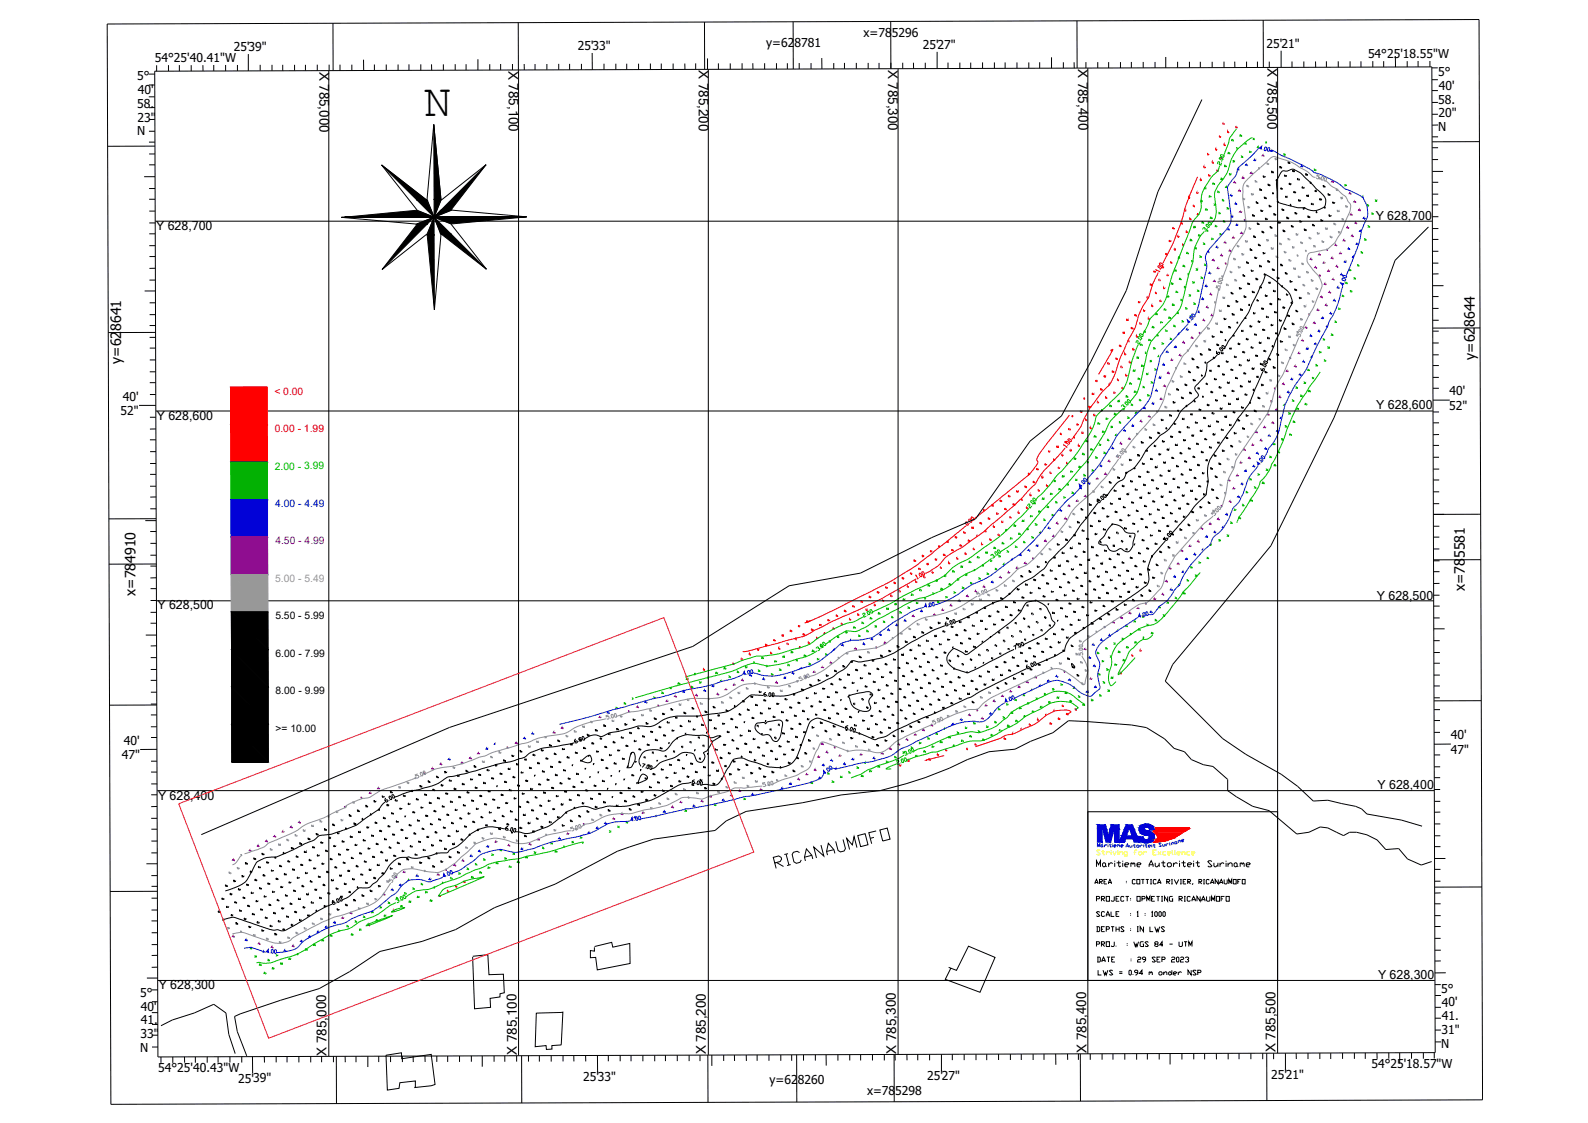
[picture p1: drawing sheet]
<svg xmlns="http://www.w3.org/2000/svg" width="420mm" height="297mm" viewBox="0 0 420 297" stroke-linecap="round" stroke-linejoin="round" font-family="sans-serif">
<defs><g id="words">
<text font-size="12.3" x="112.1" y="30.6">N</text>
<g font-size="3.8">
<text x="390.3" y="95.2" transform="rotate(-90 390.3 95.2)">y=628644</text>
<text x="32.1" y="96.3" transform="rotate(-90 32.1 96.3)">y=628641</text>
<text x="35.9" y="157.6" transform="rotate(-90 35.9 157.6)">x=784910</text>
<text x="387.6" y="156.4" transform="rotate(-90 387.6 156.4)">x=785581</text>
</g>
<g font-size="3.6">
<text x="84.5" y="18.9" transform="rotate(90 84.5 18.9)">X 785,000</text>
<text x="134.6" y="18.8" transform="rotate(90 134.6 18.8)">X 785,100</text>
<text x="184.9" y="18.6" transform="rotate(90 184.9 18.6)">X 785,200</text>
<text x="234.9" y="18.4" transform="rotate(90 234.9 18.4)">X 785,300</text>
<text x="285.3" y="18.2" transform="rotate(90 285.3 18.2)">X 785,400</text>
<text x="335.3" y="18.1" transform="rotate(90 335.3 18.1)">X 785,500</text>
<text x="86.4" y="279.2" transform="rotate(-90 86.4 279.2)">X 785,000</text>
<text x="136.7" y="279" transform="rotate(-90 136.7 279)">X 785,100</text>
<text x="186.8" y="278.8" transform="rotate(-90 186.8 278.8)">X 785,200</text>
<text x="237.1" y="278.7" transform="rotate(-90 237.1 278.7)">X 785,300</text>
<text x="287.4" y="278.5" transform="rotate(-90 287.4 278.5)">X 785,400</text>
<text x="337.5" y="278.3" transform="rotate(-90 337.5 278.3)">X 785,500</text>
</g>
<text font-size="3.5" fill="#ff0" x="306.6" y="225.1">ur</text>
<g font-size="3.3">
<text x="364" y="58.2">Y 628,700</text>
<text x="41.3" y="60.8">Y 628,700</text>
<text x="41.5" y="111.2">Y 628,600</text>
<text x="364.2" y="108.3">Y 628,600</text>
<text x="41.7" y="161.2">Y 628,500</text>
<text x="364.3" y="158.6">Y 628,500</text>
<text x="364.5" y="208.7">Y 628,400</text>
<text x="41.8" y="211.5">Y 628,400</text>
<text x="42" y="261.6">Y 628,300</text>
<text x="364.6" y="259">Y 628,300</text>
</g>
<g font-size="3.2">
<text x="228.5" y="9.8">x=785296</text>
<text x="41" y="16.5">54°25'40.41&quot;W</text>
<text x="61.8" y="13.6" transform="rotate(-1 61.8 13.6)">25'</text>
<text x="65.8" y="13.6">39&quot;</text>
<text x="152.9" y="13.3" transform="rotate(-1 152.9 13.3)">25'</text>
<text x="156.8" y="13.3">33&quot;</text>
<text x="202.7" y="12.4">y=628781</text>
<text x="244.1" y="13">25'27&quot;</text>
<text x="335.1" y="12.7">25'21&quot;</text>
<text x="361.9" y="15.5">54°25'18.55&quot;W</text>
<text x="36.3" y="21.2">5°</text>
<text x="380.5" y="20">5°</text>
<text x="380.7" y="23.7" transform="rotate(-1 380.7 23.7)">40'</text>
<text x="36.3" y="28.5">58.</text>
<text x="36.4" y="24.9">40'</text>
<text x="380.5" y="27.4">58.</text>
<text x="36.3" y="35.8">N</text>
<text x="36.4" y="32.2">23&quot;</text>
<text x="380.5" y="34.6">N</text>
<text x="380.6" y="31">20&quot;</text>
<text x="32.5" y="106">40'</text>
<text x="383.5" y="104.6" transform="rotate(-1 383.5 104.6)">40'</text>
<text x="31.9" y="109.9">52&quot;</text>
<text x="383.4" y="108.5">52&quot;</text>
<text x="32.8" y="197">40'</text>
<text x="383.8" y="195.6">40'</text>
<text x="32.2" y="200.9">47&quot;</text>
<text x="383.8" y="199.4">47&quot;</text>
<text x="37.1" y="263.7">5°</text>
<text x="381.3" y="262.6">5°</text>
<text x="37.3" y="267.4" transform="rotate(-1 37.3 267.4)">40'</text>
<text x="381.5" y="266.2" transform="rotate(-1 381.5 266.2)">40'</text>
<text x="381.5" y="269.8">41.</text>
<text x="37.2" y="274.7">33&quot;</text>
<text x="37.3" y="271">41.</text>
<text x="381.4" y="273.5">31&quot;</text>
<text x="37.1" y="278.3">N</text>
<text x="381.3" y="277.1">N</text>
<text x="41.9" y="283.5">54°25'40.43&quot;W</text>
<text x="63" y="286.3">25'39&quot;</text>
<text x="154.3" y="286">25'33&quot;</text>
<text x="203.6" y="286.7">y=628260</text>
<text x="245.3" y="285.7">25'27&quot;</text>
<text x="336.3" y="285.4">25'21&quot;</text>
<text x="362.8" y="282.4">54°25'18.57&quot;W</text>
<text x="229.4" y="289.7">x=785298</text>
</g>
<g font-size="3.1" fill="#00c000">
<text x="322.8" y="39.5">1</text>
<text x="323.8" y="42">2</text>
<text x="324.9" y="38.5">2</text>
<text x="327.4" y="37.4">6</text>
<text x="329.5" y="41.6">3</text>
<text x="330.6" y="38.1">3</text>
<text x="325.3" y="44.1">3</text>
<text x="327.4" y="42.7">3</text>
<text x="320" y="50.1">2</text>
<text x="321" y="52.2">3</text>
<text x="359.5" y="53.6">4</text>
<text x="314.7" y="55.7">1</text>
<text x="316.8" y="54.7">2</text>
<text x="321.4" y="57.9">3</text>
<text x="358.4" y="56.8">4</text>
<text x="311.9" y="66">1</text>
<text x="316.4" y="63.9">9</text>
<text x="317.1" y="60.3">2</text>
<text x="318.2" y="62.4">3</text>
<text x="318.6" y="62.4">1</text>
<text x="323.8" y="62.1">4</text>
<text x="357.7" y="66">4</text>
<text x="358.1" y="66">1</text>
<text x="358.8" y="62.4">4</text>
<text x="360.9" y="61.4">3</text>
<text x="310.8" y="69.5">2</text>
<text x="314.3" y="70.6">3</text>
<text x="358.4" y="71.6">5</text>
<text x="311.1" y="75.1">2</text>
<text x="312.2" y="77.3">3</text>
<text x="313.3" y="74.1">3</text>
<text x="315.4" y="72.7">3</text>
<text x="315.7" y="72.7">4</text>
<text x="356" y="72.7">3</text>
<text x="308" y="79.7">2</text>
<text x="311.5" y="80.8">3</text>
<text x="312.6" y="82.9">3</text>
<text x="314" y="79.7">4</text>
<text x="353.1" y="82.9">3</text>
<text x="356.3" y="78.3">3</text>
<text x="301.6" y="89.3">2</text>
<text x="303" y="85.7">9</text>
<text x="304.8" y="84.3">2</text>
<text x="305.2" y="84.7">1</text>
<text x="308.3" y="85.4">2</text>
<text x="309.4" y="87.5">3</text>
<text x="310.4" y="84.3">3</text>
<text x="351" y="84.3">4</text>
<text x="303" y="91.4">2</text>
<text x="348.2" y="94.5">3</text>
<text x="298.8" y="99.5">2</text>
<text x="300.2" y="101.6">2</text>
<text x="302.3" y="100.2">3</text>
<text x="349.2" y="96.7">3</text>
<text x="294.9" y="107.6">2</text>
<text x="299.2" y="105.1">2</text>
<text x="299.5" y="105.1">9</text>
<text x="301.3" y="103.7">3</text>
<text x="340.8" y="107.2">3</text>
<text x="342.2" y="104.1">8</text>
<text x="293.9" y="110.8">2</text>
<text x="296" y="109.7">3</text>
<text x="296.3" y="109.7">1</text>
<text x="298.4" y="108.7">3</text>
<text x="338.7" y="108.7">4</text>
<text x="342.2" y="109.4">2</text>
<text x="344.3" y="108.3">2</text>
<text x="335.8" y="118.9">3</text>
<text x="336.9" y="115.4">4</text>
<text x="339.4" y="114.3">2</text>
<text x="281.2" y="123.8">1</text>
<text x="283.3" y="122.8">2</text>
<text x="285.8" y="121.7">5</text>
<text x="287.5" y="120.3">2</text>
<text x="334.1" y="125.6">3</text>
<text x="276.9" y="131.9">2</text>
<text x="279.4" y="130.9">9</text>
<text x="280.1" y="127.4">2</text>
<text x="280.5" y="127.4">4</text>
<text x="282.6" y="126.3">7</text>
<text x="327.4" y="129.5">4</text>
<text x="330.9" y="130.2">3</text>
<text x="333.4" y="129.1">6</text>
<text x="271.6" y="137.9">2</text>
<text x="274.1" y="136.9">9</text>
<text x="280.5" y="133">3</text>
<text x="327.7" y="135.1">3</text>
<text x="266.7" y="143.9">7</text>
<text x="267.4" y="140.4">2</text>
<text x="268.5" y="142.5">2</text>
<text x="322.4" y="140.8">4</text>
<text x="324.6" y="139.7">3</text>
<text x="324.9" y="139.7">6</text>
<text x="255.4" y="149.9">2</text>
<text x="257.5" y="148.9">2</text>
<text x="258.6" y="145.3">1</text>
<text x="261.1" y="149.6">3</text>
<text x="261.1" y="144.3">8</text>
<text x="264.2" y="145">2</text>
<text x="317.1" y="146.8">4</text>
<text x="251.2" y="152.4">2</text>
<text x="252.2" y="154.5">3</text>
<text x="253.3" y="151.3">2</text>
<text x="258.9" y="151">3</text>
<text x="311.9" y="152.8">4</text>
<text x="242.4" y="157.3">2</text>
<text x="244.5" y="156.3">2</text>
<text x="248" y="157">2</text>
<text x="305.5" y="161.9">3</text>
<text x="307.6" y="160.9">3</text>
<text x="308.7" y="157.3">4</text>
<text x="226.1" y="164">5</text>
<text x="229.3" y="164.7">2</text>
<text x="231.4" y="163.7">2</text>
<text x="233.9" y="162.6">4</text>
<text x="297.7" y="163.7">4</text>
<text x="302.3" y="166.5">3</text>
<text x="302.7" y="166.9">1</text>
<text x="207.4" y="171.8">3</text>
<text x="218.4" y="171.1">3</text>
<text x="220.8" y="170">2</text>
<text x="223" y="168.6">2</text>
<text x="226.1" y="169.7">3</text>
<text x="228.2" y="168.3">3</text>
<text x="292.5" y="169.3">4</text>
<text x="294.9" y="173.9">2</text>
<text x="298.1" y="169">3</text>
<text x="299.5" y="171.4">1</text>
<text x="185.2" y="178.5">6</text>
<text x="188.7" y="179.6">7</text>
<text x="190.5" y="178.2">2</text>
<text x="197.6" y="179.9">4</text>
<text x="199.7" y="178.9">3</text>
<text x="212" y="175">9</text>
<text x="289.6" y="179.6">3</text>
<text x="289.6" y="174.3">8</text>
<text x="292.8" y="175">3</text>
<text x="171.8" y="185.9">3</text>
<text x="172.2" y="185.9">9</text>
<text x="177.4" y="185.6">4</text>
<text x="180.6" y="181">2</text>
<text x="181" y="181">4</text>
<text x="186.3" y="180.6">3</text>
<text x="191.9" y="180.3">3</text>
<text x="275.2" y="184.9">3</text>
<text x="278.7" y="185.9">2</text>
<text x="279" y="185.9">4</text>
<text x="280.8" y="184.5">2</text>
<text x="281.2" y="184.9">9</text>
<text x="286.5" y="184.5">4</text>
<text x="287.5" y="181">4</text>
<text x="292.1" y="184.1">3</text>
<text x="169.7" y="187">4</text>
<text x="263.2" y="189.1">3</text>
<text x="270.9" y="187.3">3</text>
<text x="246.6" y="195.4">3</text>
<text x="254.4" y="194">3</text>
<text x="256.5" y="192.6">3</text>
<text x="260" y="193.7">3</text>
<text x="260.4" y="193.7">4</text>
<text x="262.5" y="192.6">5</text>
<text x="222.6" y="203.6">2</text>
<text x="236" y="201.8">5</text>
<text x="241.3" y="201.4">2</text>
<text x="251.5" y="198.6">1</text>
<text x="225.8" y="204.3">3</text>
<text x="227.2" y="206.7">8</text>
<text x="231.4" y="204.3">2</text>
<text x="180.3" y="215.9">3</text>
<text x="188" y="214.1">3</text>
<text x="160.2" y="221.2">3</text>
<text x="160.5" y="221.5">1</text>
<text x="163.3" y="216.6">4</text>
<text x="129.1" y="227.5">3</text>
<text x="129.5" y="227.5">7</text>
<text x="140.4" y="226.8">3</text>
<text x="148.2" y="225.4">3</text>
<text x="150.6" y="224.4">4</text>
<text x="119.2" y="230.4">4</text>
<text x="120.3" y="232.5">3</text>
<text x="122.8" y="231.4">6</text>
<text x="123.8" y="233.5">2</text>
<text x="133.7" y="230.7">2</text>
<text x="104.8" y="235.7">4</text>
<text x="108.3" y="236.4">3</text>
<text x="109.4" y="238.5">2</text>
<text x="110.8" y="235.3">6</text>
<text x="96" y="240.6">5</text>
<text x="105.1" y="240.9">2</text>
<text x="83.3" y="248">1</text>
<text x="88.5" y="247.6">3</text>
<text x="90.7" y="246.2">3</text>
<text x="91" y="246.6">5</text>
<text x="96.7" y="246.2">8</text>
<text x="65.3" y="252.2">3</text>
<text x="67.7" y="256.5">2</text>
<text x="72" y="254">3</text>
<text x="73.4" y="256.1">2</text>
<text x="75.5" y="255.1">2</text>
<text x="79.7" y="252.6">2</text>
<text x="80.1" y="252.6">9</text>
<text x="68.8" y="258.6">2</text>
</g>
<g font-size="3.1" fill="#1b0fee">
<text x="335.1" y="41.3">4</text>
<text x="341.1" y="46.6">6</text>
<text x="361.9" y="57.9">3</text>
<text x="356.7" y="63.9">4</text>
<text x="355.6" y="67">4</text>
<text x="353.8" y="74.1">4</text>
<text x="315.7" y="78.3">3</text>
<text x="316.1" y="84">4</text>
<text x="316.1" y="78.3">8</text>
<text x="312.9" y="88.5">4</text>
<text x="313.3" y="88.5">2</text>
<text x="344.7" y="88.2">9</text>
<text x="305.5" y="95.6">4</text>
<text x="307.6" y="94.5">4</text>
<text x="308.7" y="91">3</text>
<text x="342.5" y="94.9">4</text>
<text x="345" y="93.8">4</text>
<text x="345.7" y="90.3">4</text>
<text x="341.5" y="98.4">4</text>
<text x="338.3" y="103">4</text>
<text x="299.5" y="110.8">4</text>
<text x="335.5" y="113.2">4</text>
<text x="294.2" y="116.4">4</text>
<text x="296.3" y="115.4">4</text>
<text x="330.2" y="119.2">4</text>
<text x="291" y="121">3</text>
<text x="330.6" y="124.9">4</text>
<text x="332.7" y="123.5">4</text>
<text x="283.6" y="128.4">3</text>
<text x="324.2" y="134.1">4</text>
<text x="324.6" y="134.1">6</text>
<text x="274.1" y="142.2">4</text>
<text x="316.8" y="141.1">4</text>
<text x="320.3" y="142.2">4</text>
<text x="266.7" y="149.6">4</text>
<text x="271.3" y="147.1">3</text>
<text x="315" y="148.2">4</text>
<text x="310.4" y="150.6">4</text>
<text x="241.3" y="160.9">3</text>
<text x="244.8" y="161.9">4</text>
<text x="230.7" y="167.2">4</text>
<text x="242.7" y="163">4</text>
<text x="194" y="179.2">3</text>
<text x="196.1" y="177.8">3</text>
<text x="209.5" y="176">3</text>
<text x="217.3" y="174.6">3</text>
<text x="280.5" y="179.2">5</text>
<text x="266.3" y="184.1">4</text>
<text x="278.3" y="180.3">4</text>
<text x="284.3" y="185.6">3</text>
<text x="137.6" y="196.8">4</text>
<text x="137.9" y="196.8">5</text>
<text x="252.2" y="195.1">3</text>
<text x="127.7" y="199.3">4</text>
<text x="216.6" y="203.9">4</text>
<text x="217" y="203.9">2</text>
<text x="230" y="201.8">4</text>
<text x="213.8" y="208.5">9</text>
<text x="190.1" y="213.1">4</text>
<text x="166.9" y="217.7">4</text>
<text x="172.5" y="217.3">4</text>
<text x="174.6" y="216.3">4</text>
<text x="123.5" y="227.9">4</text>
<text x="118.2" y="233.5">3</text>
<text x="102.7" y="236.7">4</text>
<text x="63.9" y="250.1">4</text>
<text x="78.7" y="250.5">4</text>
<text x="85" y="246.6">4</text>
</g>
<g font-size="3.1" fill="#f00">
<text x="319.6" y="44.4">1</text>
<text x="316.8" y="49">4</text>
<text x="308.3" y="65.3">0</text>
<text x="308.7" y="70.9">1</text>
<text x="303.4" y="76.6">0</text>
<text x="305.5" y="75.5">1</text>
<text x="304.8" y="79">3</text>
<text x="296.7" y="95.2">3</text>
<text x="299.9" y="96">2</text>
<text x="292.1" y="97.4">0</text>
<text x="293.5" y="99.8">8</text>
<text x="297.7" y="97.4">1</text>
<text x="285.8" y="106.9">0</text>
<text x="288.2" y="105.8">4</text>
<text x="288.9" y="102.3">0</text>
<text x="289.3" y="107.9">1</text>
<text x="291.4" y="106.5">1</text>
<text x="297" y="106.2">2</text>
<text x="282.6" y="111.5">0</text>
<text x="284" y="113.6">0</text>
<text x="280.8" y="118.2">0</text>
<text x="285.4" y="116.1">4</text>
<text x="286.5" y="118.2">2</text>
<text x="275.5" y="124.2">0</text>
<text x="270.2" y="130.2">0</text>
<text x="272.7" y="129.1">8</text>
<text x="274.8" y="127.7">4</text>
<text x="261.4" y="135.1">0</text>
<text x="263.5" y="133.7">0</text>
<text x="263.9" y="134.1">2</text>
<text x="267.1" y="134.8">0</text>
<text x="254" y="142.2">0</text>
<text x="256.1" y="141.1">0</text>
<text x="260.7" y="138.6">6</text>
<text x="261.8" y="140.8">1</text>
<text x="264.2" y="139.7">4</text>
<text x="245.2" y="147.1">0</text>
<text x="250.8" y="146.8">0</text>
<text x="253.3" y="145.7">8</text>
<text x="256.5" y="146.8">1</text>
<text x="237.8" y="154.2">0</text>
<text x="242" y="151.7">0</text>
<text x="244.5" y="150.6">4</text>
<text x="245.5" y="152.8">1</text>
<text x="248" y="151.7">3</text>
<text x="231.1" y="158">0</text>
<text x="232.5" y="160.2">1</text>
<text x="210.3" y="166.9">0</text>
<text x="218" y="165.5">0</text>
<text x="220.5" y="164.4">6</text>
<text x="199.3" y="173.2">1</text>
<text x="199.7" y="173.2">2</text>
<text x="201.8" y="172.2">9</text>
<text x="208.1" y="168.3">0</text>
<text x="212.7" y="171.4">1</text>
<text x="182.7" y="179.6">2</text>
<text x="202.8" y="174.3">1</text>
<text x="295.3" y="179.6">1</text>
<text x="279" y="191.6">0</text>
<text x="281.2" y="190.1">0</text>
<text x="281.5" y="190.5">5</text>
<text x="264.6" y="196.8">0</text>
<text x="243.4" y="200">2</text>
<text x="245.9" y="199">7</text>
<text x="249.4" y="200">9</text>
</g>
<g font-size="3.1" fill="#8c1b96">
<text x="324.2" y="47.6">3</text>
<text x="354.2" y="54">4</text>
<text x="324.9" y="58.6">4</text>
<text x="327" y="57.5">4</text>
<text x="354.2" y="59.3">5</text>
<text x="357.4" y="54.7">4</text>
<text x="326" y="61">4</text>
<text x="351" y="64.2">5</text>
<text x="318.6" y="68.1">4</text>
<text x="320.7" y="66.7">4</text>
<text x="322.1" y="68.8">4</text>
<text x="347.8" y="68.8">4</text>
<text x="353.5" y="68.4">4</text>
<text x="317.9" y="76.9">4</text>
<text x="318.2" y="77.3">2</text>
<text x="347.5" y="78">2</text>
<text x="318.2" y="82.5">4</text>
<text x="315" y="87.1">4</text>
<text x="315.4" y="87.5">4</text>
<text x="309.7" y="93.1">4</text>
<text x="340.4" y="96">5</text>
<text x="336.2" y="104.1">5</text>
<text x="339.7" y="105.1">4</text>
<text x="330.2" y="113.6">3</text>
<text x="333.4" y="109">3</text>
<text x="293.2" y="119.9">4</text>
<text x="333.4" y="114.3">4</text>
<text x="333.7" y="114.7">7</text>
<text x="290" y="124.5">4</text>
<text x="327" y="123.8">4</text>
<text x="327.4" y="123.8">7</text>
<text x="328.4" y="125.9">4</text>
<text x="282.9" y="131.9">8</text>
<text x="291.4" y="126.6">4</text>
<text x="279.4" y="136.5">4</text>
<text x="276.2" y="141.1">4</text>
<text x="277.6" y="143.2">4</text>
<text x="314.7" y="142.5">5</text>
<text x="311.5" y="147.1">4</text>
<text x="311.9" y="147.1">9</text>
<text x="258.2" y="154.5">8</text>
<text x="261.4" y="155.2">4</text>
<text x="252.6" y="160.2">4</text>
<text x="253.6" y="157">3</text>
<text x="255.1" y="159.1">6</text>
<text x="305.2" y="156.3">5</text>
<text x="244.1" y="165.5">2</text>
<text x="248.4" y="162.6">4</text>
<text x="295.6" y="164.7">4</text>
<text x="288.9" y="168.6">5</text>
<text x="214.1" y="179.2">4</text>
<text x="284" y="174.6">2</text>
<text x="286.1" y="178.9">5</text>
<text x="188.7" y="184.9">4</text>
<text x="191.2" y="183.8">7</text>
<text x="193" y="182.4">4</text>
<text x="262.8" y="183.4">5</text>
<text x="270.9" y="182">9</text>
<text x="167.6" y="188.4">4</text>
<text x="175.3" y="187">4</text>
<text x="255.4" y="190.5">4</text>
<text x="260" y="188">7</text>
<text x="238.8" y="196.8">4</text>
<text x="241.3" y="195.8">7</text>
<text x="243.4" y="194.7">8</text>
<text x="126.6" y="202.8">5</text>
<text x="215.5" y="201.4">4</text>
<text x="217.7" y="200.4">4</text>
<text x="224.4" y="202.1">4</text>
<text x="225.4" y="199">5</text>
<text x="231.1" y="198.6">5</text>
<text x="232.1" y="200.7">4</text>
<text x="236.7" y="198.3">4</text>
<text x="118.9" y="204.3">5</text>
<text x="214.5" y="205">4</text>
<text x="94.5" y="212.4">5</text>
<text x="75.8" y="220.1">4</text>
<text x="159.1" y="219.1">4</text>
<text x="131.2" y="226.1">3</text>
<text x="131.6" y="226.5">9</text>
<text x="136.9" y="225.8">4</text>
<text x="137.2" y="226.1">4</text>
<text x="139.3" y="224.7">8</text>
<text x="104.4" y="230">5</text>
<text x="115" y="232.8">9</text>
<text x="59.3" y="246.9">5</text>
</g>
<g font-size="3.1" fill="#8e919d">
<text x="330.2" y="47.3">9</text>
<text x="346.8" y="46.2">3</text>
<text x="326.7" y="51.9">4</text>
<text x="327" y="51.9">9</text>
<text x="329.1" y="50.8">3</text>
<text x="347.8" y="48.3">5</text>
<text x="350.7" y="52.9">8</text>
<text x="350.7" y="58.6">5</text>
<text x="351.7" y="55">5</text>
<text x="338" y="66">3</text>
<text x="345.4" y="64.2">5</text>
<text x="345.7" y="64.6">3</text>
<text x="346.4" y="61">5</text>
<text x="347.5" y="63.1">5</text>
<text x="347.8" y="63.1">4</text>
<text x="348.9" y="65.3">5</text>
<text x="324.2" y="67.7">4</text>
<text x="324.6" y="67.7">9</text>
<text x="326.7" y="66.7">2</text>
<text x="334.8" y="70.6">8</text>
<text x="336.9" y="69.5">5</text>
<text x="342.2" y="69.1">5</text>
<text x="343.6" y="71.3">5</text>
<text x="321" y="72.3">4</text>
<text x="322.4" y="74.4">5</text>
<text x="324.6" y="73.4">5</text>
<text x="339" y="73.7">5</text>
<text x="344.7" y="73.4">5</text>
<text x="321.7" y="83.6">5</text>
<text x="342.9" y="80.1">5</text>
<text x="344" y="82.5">5</text>
<text x="345" y="79">5</text>
<text x="342.2" y="89.3">5</text>
<text x="312.2" y="92.1">6</text>
<text x="313.3" y="94.2">5</text>
<text x="315.4" y="92.8">5</text>
<text x="315.7" y="93.1">2</text>
<text x="310.1" y="98.8">5</text>
<text x="335.8" y="98.4">5</text>
<text x="336.2" y="98.8">5</text>
<text x="306.9" y="103.4">4</text>
<text x="309" y="102.3">5</text>
<text x="328.8" y="111.5">5</text>
<text x="295.6" y="118.9">6</text>
<text x="299.9" y="116.1">5</text>
<text x="327.7" y="114.7">5</text>
<text x="293.9" y="125.6">2</text>
<text x="326" y="121.7">5</text>
<text x="320.7" y="127.4">5</text>
<text x="322.8" y="126.3">5</text>
<text x="314.3" y="136.9">5</text>
<text x="280.8" y="138.6">4</text>
<text x="308" y="146">5</text>
<text x="263.5" y="154.2">4</text>
<text x="265.6" y="152.8">4</text>
<text x="304.1" y="154.2">5</text>
<text x="308.3" y="151.7">4</text>
<text x="256.1" y="161.2">5</text>
<text x="236.4" y="166.9">4</text>
<text x="239.5" y="167.6">5</text>
<text x="241.7" y="166.5">5</text>
<text x="284.7" y="171.1">5</text>
<text x="220.8" y="175.3">5</text>
<text x="226.5" y="175">5</text>
<text x="279.4" y="176.7">5</text>
<text x="281.5" y="175.7">5</text>
<text x="281.9" y="175.7">9</text>
<text x="283.6" y="174.3">5</text>
<text x="284" y="179.9">5</text>
<text x="285" y="176.7">5</text>
<text x="179.9" y="184.5">2</text>
<text x="183.1" y="185.2">4</text>
<text x="185.6" y="184.1">5</text>
<text x="194.4" y="184.9">5</text>
<text x="212" y="180.3">4</text>
<text x="257.2" y="183.8">6</text>
<text x="259.3" y="182.4">6</text>
<text x="159.8" y="189.8">4</text>
<text x="173.2" y="188">5</text>
<text x="182.4" y="188.7">6</text>
<text x="244.1" y="191.2">5</text>
<text x="244.5" y="191.2">9</text>
<text x="246.2" y="189.8">6</text>
<text x="251.9" y="189.4">5</text>
<text x="147.5" y="194">4</text>
<text x="153.1" y="193.7">5</text>
<text x="153.5" y="193.7">4</text>
<text x="211" y="203.9">5</text>
<text x="212" y="200.7">5</text>
<text x="223.3" y="200">5</text>
<text x="109" y="207.1">5</text>
<text x="111.1" y="206">5</text>
<text x="116.8" y="205.7">5</text>
<text x="191.2" y="209.5">5</text>
<text x="195.4" y="207.1">5</text>
<text x="197.9" y="206">7</text>
<text x="170" y="213.1">6</text>
<text x="171.1" y="215.2">5</text>
<text x="171.4" y="215.2">1</text>
<text x="174.3" y="210.6">6</text>
<text x="177.8" y="211.3">5</text>
<text x="179.9" y="210.3">5</text>
<text x="200" y="210.3">4</text>
<text x="78" y="219.1">4</text>
<text x="83.6" y="218.7">5</text>
<text x="85.7" y="217.3">5</text>
<text x="142.2" y="220.1">6</text>
<text x="144.3" y="218.7">6</text>
<text x="150.3" y="218.7">6</text>
<text x="155.9" y="218.4">3</text>
<text x="169" y="216.3">4</text>
<text x="124.5" y="224.4">5</text>
<text x="59.6" y="232.1">5</text>
<text x="60" y="232.5">3</text>
<text x="60.7" y="229">4</text>
<text x="110.4" y="229.7">7</text>
<text x="99.5" y="236">7</text>
<text x="101.6" y="234.6">3</text>
<text x="78.3" y="244.8">6</text>
<text x="93.8" y="241.7">5</text>
</g>
<g font-size="3.1">
<text x="337.6" y="45.5">5</text>
<text x="338.7" y="42.3">3</text>
<text x="339.7" y="44.4">5</text>
<text x="343.3" y="45.5">4</text>
<text x="334.8" y="50.4">8</text>
<text x="340.1" y="50.1">6</text>
<text x="341.5" y="52.2">6</text>
<text x="343.6" y="50.8">6</text>
<text x="348.2" y="54">6</text>
<text x="349.2" y="50.8">5</text>
<text x="336.9" y="54.7">6</text>
<text x="338.3" y="56.8">5</text>
<text x="339.7" y="59.3">8</text>
<text x="340.4" y="55.7">6</text>
<text x="331.6" y="60.7">5</text>
<text x="333" y="62.8">5</text>
<text x="334.1" y="64.9">5</text>
<text x="335.1" y="61.4">5</text>
<text x="337.3" y="60.3">5</text>
<text x="328.8" y="70.9">5</text>
<text x="329.1" y="70.9">6</text>
<text x="334.4" y="70.6">5</text>
<text x="335.5" y="67">5</text>
<text x="323.8" y="76.9">3</text>
<text x="331.3" y="75.1">5</text>
<text x="332.7" y="77.3">6</text>
<text x="334.8" y="76.2">6</text>
<text x="337.3" y="75.1">9</text>
<text x="324.2" y="82.5">7</text>
<text x="326" y="81.1">5</text>
<text x="326.3" y="81.1">8</text>
<text x="328.1" y="79.7">5</text>
<text x="333.7" y="79.7">6</text>
<text x="335.1" y="81.8">6</text>
<text x="336.2" y="84">6</text>
<text x="336.5" y="84">3</text>
<text x="341.8" y="83.6">5</text>
<text x="318.6" y="88.2">5</text>
<text x="320.7" y="87.1">5</text>
<text x="328.4" y="85.4">6</text>
<text x="330.9" y="90">6</text>
<text x="332" y="86.4">6</text>
<text x="334.4" y="85.4">3</text>
<text x="318.9" y="93.8">5</text>
<text x="320" y="96">6</text>
<text x="321.4" y="92.8">9</text>
<text x="325.6" y="95.6">6</text>
<text x="326" y="96">2</text>
<text x="328.1" y="94.5">3</text>
<text x="328.8" y="91">6</text>
<text x="331.3" y="95.6">6</text>
<text x="332.3" y="92.1">6</text>
<text x="334.8" y="91">3</text>
<text x="339" y="93.8">5</text>
<text x="312.2" y="97.7">5</text>
<text x="315.7" y="98.4">5</text>
<text x="317.9" y="97.4">6</text>
<text x="322.4" y="100.5">6</text>
<text x="323.8" y="97">2</text>
<text x="328.1" y="100.2">6</text>
<text x="329.1" y="96.7">6</text>
<text x="330.2" y="98.8">6</text>
<text x="309.7" y="107.9">7</text>
<text x="310.4" y="104.4">5</text>
<text x="312.9" y="103.4">9</text>
<text x="315" y="107.6">6</text>
<text x="316.1" y="104.1">6</text>
<text x="318.2" y="103">6</text>
<text x="320.7" y="107.2">6</text>
<text x="326.3" y="106.9">6</text>
<text x="328.8" y="105.8">3</text>
<text x="329.5" y="102.3">6</text>
<text x="330.6" y="104.4">6</text>
<text x="304.1" y="113.6">5</text>
<text x="305.2" y="110.4">5</text>
<text x="306.2" y="112.5">5</text>
<text x="306.6" y="112.5">7</text>
<text x="312.9" y="108.7">6</text>
<text x="315.4" y="113.2">6</text>
<text x="317.5" y="111.8">6</text>
<text x="319.6" y="110.8">6</text>
<text x="323.5" y="111.8">4</text>
<text x="325.6" y="110.4">2</text>
<text x="326.7" y="112.5">5</text>
<text x="304.4" y="119.2">6</text>
<text x="306.6" y="118.2">6</text>
<text x="307.6" y="114.7">6</text>
<text x="310.1" y="118.9">6</text>
<text x="312.2" y="117.8">6</text>
<text x="314.3" y="116.4">6</text>
<text x="315.7" y="118.9">6</text>
<text x="317.9" y="117.5">6</text>
<text x="320" y="116.4">6</text>
<text x="325.6" y="116.1">5</text>
<text x="326" y="116.1">7</text>
<text x="296" y="124.5">4</text>
<text x="302.3" y="120.6">6</text>
<text x="304.8" y="124.9">6</text>
<text x="306.9" y="123.8">6</text>
<text x="312.6" y="123.5">6</text>
<text x="314.7" y="122.1">6</text>
<text x="316.8" y="121">6</text>
<text x="290.3" y="130.2">5</text>
<text x="292.5" y="129.1">5</text>
<text x="298.1" y="128.8">6</text>
<text x="301.6" y="129.5">6</text>
<text x="303.7" y="128.4">6</text>
<text x="307.3" y="129.5">6</text>
<text x="312.9" y="129.1">6</text>
<text x="314.3" y="131.2">4</text>
<text x="315" y="127.7">6</text>
<text x="317.1" y="126.6">6</text>
<text x="283.3" y="137.6">3</text>
<text x="287.2" y="134.8">5</text>
<text x="288.6" y="136.9">6</text>
<text x="290.7" y="135.8">6</text>
<text x="291" y="135.8">5</text>
<text x="293.2" y="134.8">5</text>
<text x="297.4" y="137.6">6</text>
<text x="300.6" y="133">6</text>
<text x="302" y="135.1">6</text>
<text x="304.1" y="134.1">6</text>
<text x="309.7" y="133.7">6</text>
<text x="311.9" y="132.3">6</text>
<text x="312.2" y="137.9">6</text>
<text x="317.5" y="132.3">6</text>
<text x="280.1" y="142.2">2</text>
<text x="281.9" y="140.8">5</text>
<text x="287.5" y="140.4">6</text>
<text x="290" y="139.3">7</text>
<text x="291" y="141.5">6</text>
<text x="296.7" y="141.1">6</text>
<text x="297.7" y="143.2">7</text>
<text x="304.4" y="139.7">6</text>
<text x="306.9" y="143.9">6</text>
<text x="311.1" y="141.5">5</text>
<text x="276.6" y="146.8">5</text>
<text x="278" y="148.9">6</text>
<text x="280.1" y="147.5">6</text>
<text x="281.5" y="149.9">3</text>
<text x="284.3" y="145">6</text>
<text x="284.7" y="145.3">5</text>
<text x="287.2" y="149.6">4</text>
<text x="290" y="145">7</text>
<text x="294.6" y="147.8">6</text>
<text x="299.2" y="145.3">7</text>
<text x="300.2" y="147.8">6</text>
<text x="301.6" y="149.9">6</text>
<text x="267.1" y="154.9">5</text>
<text x="271.3" y="152.4">5</text>
<text x="271.6" y="152.8">6</text>
<text x="273.4" y="151.3">5</text>
<text x="275.9" y="155.6">6</text>
<text x="276.9" y="152.4">6</text>
<text x="279" y="151">6</text>
<text x="281.9" y="155.6">6</text>
<text x="283.6" y="154.2">6</text>
<text x="287.2" y="155.2">6</text>
<text x="288.2" y="151.7">6</text>
<text x="290.7" y="150.6">4</text>
<text x="293.9" y="151.3">6</text>
<text x="294.9" y="153.5">6</text>
<text x="300.9" y="153.5">5</text>
<text x="302.7" y="152">5</text>
<text x="263.9" y="159.8">5</text>
<text x="266" y="158.4">6</text>
<text x="268.1" y="157.3">6</text>
<text x="271.6" y="158">6</text>
<text x="273.8" y="157">6</text>
<text x="276.2" y="161.2">7</text>
<text x="278.7" y="160.2">8</text>
<text x="281.9" y="160.9">6</text>
<text x="284" y="159.8">6</text>
<text x="284.3" y="159.8">7</text>
<text x="285.4" y="161.9">6</text>
<text x="287.5" y="160.9">6</text>
<text x="289.6" y="159.5">6</text>
<text x="292.1" y="158.4">5</text>
<text x="297.4" y="158">6</text>
<text x="249.4" y="165.1">5</text>
<text x="252.9" y="165.8">6</text>
<text x="255.1" y="164.7">6</text>
<text x="258.6" y="165.5">6</text>
<text x="260.7" y="164.4">6</text>
<text x="261.1" y="164.4">4</text>
<text x="262.8" y="163">6</text>
<text x="264.2" y="165.5">6</text>
<text x="265.3" y="167.6">7</text>
<text x="268.5" y="163">6</text>
<text x="271.3" y="167.2">3</text>
<text x="272" y="163.7">7</text>
<text x="273" y="165.8">7</text>
<text x="274.1" y="162.6">7</text>
<text x="278.7" y="165.8">7</text>
<text x="284.3" y="165.5">6</text>
<text x="286.5" y="164">6</text>
<text x="292.1" y="163.7">5</text>
<text x="292.5" y="164">8</text>
<text x="294.2" y="162.6">5</text>
<text x="294.6" y="162.6">8</text>
<text x="238.5" y="171.1">5</text>
<text x="239.9" y="173.2">6</text>
<text x="242.4" y="172.2">3</text>
<text x="246.6" y="169.7">4</text>
<text x="247.6" y="171.8">6</text>
<text x="248.7" y="173.9">6</text>
<text x="251.9" y="169.3">6</text>
<text x="252.2" y="169.3">5</text>
<text x="255.4" y="170.4">6</text>
<text x="260.4" y="173.6">3</text>
<text x="261.1" y="170">7</text>
<text x="262.5" y="172.2">3</text>
<text x="263.2" y="168.6">7</text>
<text x="265.6" y="173.2">7</text>
<text x="268.8" y="168.3">7</text>
<text x="269.2" y="173.9">6</text>
<text x="273.4" y="171.4">6</text>
<text x="274.5" y="168.3">7</text>
<text x="275.9" y="170.4">9</text>
<text x="279.4" y="171.4">4</text>
<text x="281.2" y="170">6</text>
<text x="281.5" y="170">1</text>
<text x="223.7" y="179.9">5</text>
<text x="225.4" y="178.5">6</text>
<text x="229" y="179.6">6</text>
<text x="231.1" y="178.2">6</text>
<text x="232.1" y="175">5</text>
<text x="234.6" y="179.2">6</text>
<text x="241.3" y="175.7">5</text>
<text x="243.4" y="179.9">6</text>
<text x="243.8" y="179.9">5</text>
<text x="246.9" y="175.3">9</text>
<text x="252.2" y="175">7</text>
<text x="252.6" y="175">2</text>
<text x="256.8" y="178.2">7</text>
<text x="260.4" y="178.9">6</text>
<text x="260.7" y="179.2">8</text>
<text x="262.8" y="177.8">8</text>
<text x="263.5" y="174.3">7</text>
<text x="266" y="178.9">6</text>
<text x="273.8" y="177.1">5</text>
<text x="198.6" y="182.4">5</text>
<text x="203.2" y="185.2">6</text>
<text x="208.8" y="185.2">6</text>
<text x="214.5" y="184.9">6</text>
<text x="215.5" y="181.3">5</text>
<text x="218" y="185.6">6</text>
<text x="218" y="180.3">7</text>
<text x="220.1" y="184.5">6</text>
<text x="220.5" y="184.5">9</text>
<text x="223.7" y="185.6">7</text>
<text x="225.8" y="184.1">7</text>
<text x="230" y="181.7">6</text>
<text x="231.4" y="183.8">6</text>
<text x="235.7" y="181.3">6</text>
<text x="237.1" y="183.4">6</text>
<text x="238.1" y="185.9">6</text>
<text x="239.5" y="182.4">5</text>
<text x="241.3" y="181">6</text>
<text x="241.7" y="181.3">5</text>
<text x="243.8" y="185.6">6</text>
<text x="245.9" y="184.1">6</text>
<text x="246.9" y="181">6</text>
<text x="249.4" y="185.2">6</text>
<text x="250.5" y="181.7">6</text>
<text x="251.5" y="183.8">6</text>
<text x="251.9" y="184.1">6</text>
<text x="258.2" y="180.3">6</text>
<text x="260.7" y="184.5">5</text>
<text x="281.9" y="181.3">4</text>
<text x="172.5" y="191.6">8</text>
<text x="174.3" y="190.1">5</text>
<text x="174.6" y="190.5">7</text>
<text x="177.8" y="191.2">6</text>
<text x="179.9" y="189.8">5</text>
<text x="180.3" y="190.1">8</text>
<text x="185.6" y="189.8">5</text>
<text x="191.2" y="189.4">5</text>
<text x="193.3" y="188">6</text>
<text x="195.8" y="187">1</text>
<text x="196.8" y="189.1">6</text>
<text x="197.9" y="191.2">6</text>
<text x="199.3" y="188">5</text>
<text x="201.1" y="186.6">6</text>
<text x="206.7" y="186.3">6</text>
<text x="211.3" y="189.4">6</text>
<text x="212.7" y="191.6">6</text>
<text x="214.8" y="190.5">6</text>
<text x="218.4" y="191.2">6</text>
<text x="219.1" y="188">6</text>
<text x="222.6" y="188.7">6</text>
<text x="226.1" y="189.8">7</text>
<text x="230.7" y="187.3">7</text>
<text x="232.8" y="191.6">6</text>
<text x="232.8" y="186.3">5</text>
<text x="233.9" y="188.4">6</text>
<text x="234.9" y="190.5">6</text>
<text x="236" y="187">6</text>
<text x="238.8" y="191.6">6</text>
<text x="240.6" y="190.1">6</text>
<text x="254.4" y="188.4">3</text>
<text x="145.3" y="195.1">4</text>
<text x="148.9" y="196.1">5</text>
<text x="156.6" y="194.7">5</text>
<text x="161.6" y="197.9">5</text>
<text x="163.7" y="196.5">3</text>
<text x="167.9" y="194">6</text>
<text x="169" y="196.1">6</text>
<text x="171.4" y="195.1">2</text>
<text x="172.5" y="197.2">6</text>
<text x="174.6" y="195.8">6</text>
<text x="177.1" y="194.7">7</text>
<text x="178.2" y="196.8">7</text>
<text x="180.3" y="195.4">7</text>
<text x="182.4" y="194.4">6</text>
<text x="188.4" y="194">9</text>
<text x="191.6" y="195.1">6</text>
<text x="195.8" y="192.6">7</text>
<text x="199.3" y="193.3">7</text>
<text x="200.4" y="195.8">7</text>
<text x="206" y="195.4">6</text>
<text x="209.5" y="196.1">6</text>
<text x="211.7" y="195.1">6</text>
<text x="217.3" y="194.7">5</text>
<text x="219.4" y="193.7">5</text>
<text x="219.8" y="193.7">9</text>
<text x="220.8" y="195.8">5</text>
<text x="225.4" y="193.3">3</text>
<text x="228.6" y="194">6</text>
<text x="230" y="196.5">2</text>
<text x="233.2" y="197.2">5</text>
<text x="235.3" y="196.1">5</text>
<text x="130.2" y="203.9">6</text>
<text x="134.8" y="201.4">7</text>
<text x="136.5" y="200">5</text>
<text x="140.1" y="201.1">6</text>
<text x="142.2" y="199.7">6</text>
<text x="142.5" y="200">2</text>
<text x="145.7" y="200.7">6</text>
<text x="147.8" y="199.7">6</text>
<text x="148.2" y="199.7">4</text>
<text x="150.3" y="203.9">7</text>
<text x="153.5" y="199.3">6</text>
<text x="155.9" y="203.6">7</text>
<text x="157" y="200">6</text>
<text x="161.6" y="203.2">6</text>
<text x="163.7" y="202.1">6</text>
<text x="164.7" y="198.6">6</text>
<text x="167.2" y="202.8">7</text>
<text x="171.4" y="200.4">7</text>
<text x="171.8" y="200.7">1</text>
<text x="177.1" y="200.4">7</text>
<text x="180.6" y="201.1">7</text>
<text x="182.7" y="200">7</text>
<text x="184.9" y="198.6">7</text>
<text x="188.4" y="199.7">6</text>
<text x="190.5" y="198.3">6</text>
<text x="193" y="202.8">5</text>
<text x="194" y="199.3">6</text>
<text x="195.1" y="201.4">6</text>
<text x="196.1" y="198.3">6</text>
<text x="196.5" y="203.6">5</text>
<text x="201.1" y="201.4">3</text>
<text x="203.2" y="200">6</text>
<text x="206.7" y="201.1">7</text>
<text x="208.5" y="199.7">6</text>
<text x="209.9" y="201.8">5</text>
<text x="110.4" y="209.5">8</text>
<text x="119.2" y="209.9">6</text>
<text x="121.4" y="208.8">6</text>
<text x="122.4" y="205.3">5</text>
<text x="127" y="208.5">6</text>
<text x="127.4" y="208.5">9</text>
<text x="129.1" y="207.1">6</text>
<text x="129.5" y="207.4">9</text>
<text x="131.2" y="206">6</text>
<text x="131.6" y="206">8</text>
<text x="134.8" y="207.1">6</text>
<text x="139.3" y="209.9">6</text>
<text x="142.5" y="205.3">6</text>
<text x="145" y="209.9">6</text>
<text x="145" y="204.3">9</text>
<text x="146.1" y="206.4">6</text>
<text x="148.2" y="205">6</text>
<text x="150.6" y="209.5">6</text>
<text x="151" y="209.5">8</text>
<text x="153.1" y="208.5">9</text>
<text x="153.8" y="205">7</text>
<text x="160.5" y="206.7">7</text>
<text x="161.9" y="208.8">7</text>
<text x="166.2" y="206.4">6</text>
<text x="168.3" y="205.3">7</text>
<text x="169.7" y="207.4">7</text>
<text x="171.8" y="206">6</text>
<text x="174.3" y="205">9</text>
<text x="175.3" y="207.1">6</text>
<text x="177.4" y="205.7">6</text>
<text x="177.8" y="206">7</text>
<text x="179.6" y="204.6">6</text>
<text x="183.1" y="205.7">6</text>
<text x="185.6" y="209.9">5</text>
<text x="188.7" y="205.3">6</text>
<text x="189.8" y="207.4">6</text>
<text x="203.2" y="205.7">5</text>
<text x="98.1" y="213.4">5</text>
<text x="99.1" y="215.5">6</text>
<text x="100.2" y="212">5</text>
<text x="102.3" y="211">5</text>
<text x="107.9" y="210.6">6</text>
<text x="111.5" y="211.7">6</text>
<text x="113.6" y="210.3">6</text>
<text x="113.9" y="215.9">6</text>
<text x="121.7" y="214.5">6</text>
<text x="125.9" y="212">6</text>
<text x="127.4" y="214.1">6</text>
<text x="131.6" y="211.7">6</text>
<text x="131.9" y="211.7">8</text>
<text x="133.7" y="210.3">6</text>
<text x="134.1" y="215.9">6</text>
<text x="139.7" y="215.5">6</text>
<text x="139.7" y="210.3">7</text>
<text x="141.8" y="214.5">6</text>
<text x="145.3" y="215.5">6</text>
<text x="147.5" y="214.1">6</text>
<text x="151" y="215.2">6</text>
<text x="163" y="211">6</text>
<text x="165.5" y="215.5">5</text>
<text x="166.5" y="212">6</text>
<text x="169" y="211">7</text>
<text x="79.4" y="221.2">5</text>
<text x="99.5" y="221.2">6</text>
<text x="99.8" y="221.2">9</text>
<text x="100.5" y="217.7">6</text>
<text x="101.6" y="219.8">6</text>
<text x="102" y="220.1">9</text>
<text x="102.7" y="216.6">6</text>
<text x="106.2" y="217.3">7</text>
<text x="107.2" y="219.8">6</text>
<text x="108.7" y="221.9">6</text>
<text x="110.8" y="220.5">6</text>
<text x="115" y="218">6</text>
<text x="116.4" y="220.1">6</text>
<text x="118.5" y="219.1">6</text>
<text x="122.1" y="220.1">6</text>
<text x="122.8" y="216.6">6</text>
<text x="126.3" y="217.7">6</text>
<text x="128.4" y="216.3">6</text>
<text x="129.1" y="221.9">4</text>
<text x="131.2" y="220.8">9</text>
<text x="131.9" y="217.3">6</text>
<text x="134.4" y="221.5">6</text>
<text x="136.5" y="220.5">6</text>
<text x="143.2" y="216.6">6</text>
<text x="147.8" y="219.8">5</text>
<text x="148.2" y="219.8">7</text>
<text x="148.9" y="216.3">6</text>
<text x="152.4" y="217.3">6</text>
<text x="64.9" y="226.5">4</text>
<text x="68.4" y="227.2">5</text>
<text x="70.6" y="226.1">5</text>
<text x="72.7" y="224.7">5</text>
<text x="76.2" y="225.8">5</text>
<text x="78.3" y="224.4">5</text>
<text x="80.4" y="223.3">5</text>
<text x="80.8" y="223.3">8</text>
<text x="81.8" y="225.4">6</text>
<text x="84" y="224.4">6</text>
<text x="88.9" y="227.5">6</text>
<text x="91" y="226.1">7</text>
<text x="94.5" y="227.2">6</text>
<text x="96.3" y="225.8">6</text>
<text x="97.4" y="222.2">6</text>
<text x="97.7" y="227.9">6</text>
<text x="99.8" y="226.8">6</text>
<text x="102" y="225.4">6</text>
<text x="103" y="222.2">6</text>
<text x="107.9" y="225.4">3</text>
<text x="111.1" y="226.1">6</text>
<text x="117.8" y="227.9">5</text>
<text x="118.9" y="224.7">6</text>
<text x="123.1" y="222.2">6</text>
<text x="62.1" y="231.1">2</text>
<text x="70.9" y="231.8">6</text>
<text x="73" y="230.4">6</text>
<text x="76.6" y="231.4">6</text>
<text x="80.8" y="229">6</text>
<text x="83.3" y="233.2">6</text>
<text x="85.7" y="232.1">5</text>
<text x="91" y="231.8">6</text>
<text x="91.4" y="231.8">4</text>
<text x="94.5" y="232.8">6</text>
<text x="96.7" y="231.4">6</text>
<text x="98.8" y="230">6</text>
<text x="102.3" y="231.1">5</text>
<text x="113.6" y="230.7">5</text>
<text x="57.9" y="239.2">6</text>
<text x="62.1" y="236.7">6</text>
<text x="64.2" y="235.3">6</text>
<text x="65.6" y="237.4">6</text>
<text x="67.7" y="236.4">6</text>
<text x="70.2" y="235.3">8</text>
<text x="78" y="239.2">6</text>
<text x="78.3" y="239.2">4</text>
<text x="79" y="235.7">6</text>
<text x="80.4" y="238.1">4</text>
<text x="81.1" y="234.6">6</text>
<text x="91.4" y="237.4">6</text>
<text x="93.5" y="236">6</text>
<text x="94.9" y="238.1">5</text>
<text x="97" y="237.1">5</text>
<text x="56.8" y="242.4">6</text>
<text x="57.1" y="242.7">5</text>
<text x="58.9" y="241.3">6</text>
<text x="59.3" y="241.3">7</text>
<text x="62.4" y="242.4">6</text>
<text x="64.6" y="240.9">6</text>
<text x="68.1" y="242">6</text>
<text x="70.2" y="240.6">6</text>
<text x="73.7" y="241.7">6</text>
<text x="74.8" y="243.8">6</text>
<text x="75.8" y="240.2">6</text>
<text x="76.2" y="245.9">6</text>
<text x="88.2" y="242">5</text>
<text x="88.5" y="242">7</text>
<text x="70.6" y="246.2">6</text>
<text x="72" y="248.7">8</text>
<text x="75.1" y="249.4">5</text>
</g>
<g font-size="2.7" fill="#f00">
<text x="72.6" y="104.4">&lt; 0.00</text>
<text x="72.7" y="114.3">0.00 - 1.99</text>
</g>
<text font-size="2.7" fill="#00a500" x="72.7" y="124.2">2.00 - 3.99</text>
<text font-size="2.7" fill="#00f" x="72.8" y="134.1">4.00 - 4.49</text>
<text font-size="2.7" fill="#7c00a5" x="72.9" y="144">4.50 - 4.99</text>
<text font-size="2.7" fill="#989898" x="72.8" y="153.9">5.00 - 5.49</text>
<g font-size="2.7">
<text x="72.9" y="163.8">5.50 - 5.99</text>
<text x="72.9" y="173.7">6.00 - 7.99</text>
<text x="72.9" y="183.6">8.00 - 9.99</text>
<text x="72.9" y="193.5">&gt;= 10.00</text>
</g>
<g font-size="2.6" fill="#f00">
<text x="321.7" y="37.4">3</text>
<text x="317.9" y="45.5">3</text>
<text x="313.6" y="53.6">2</text>
<text x="314" y="59.3">8</text>
<text x="309.7" y="61.7">6</text>
<text x="310.8" y="63.9">2</text>
<text x="311.5" y="60.3">1</text>
<text x="306.9" y="72">2</text>
<text x="304.1" y="82.2">5</text>
<text x="299.5" y="84.7">8</text>
<text x="300.6" y="86.8">1</text>
<text x="295.6" y="92.8">5</text>
<text x="291.4" y="100.9">4</text>
<text x="284.3" y="113.6">7</text>
<text x="285" y="110.1">0</text>
<text x="287.5" y="109">9</text>
<text x="280.1" y="116.1">1</text>
<text x="275.9" y="124.2">7</text>
<text x="276.6" y="120.6">0</text>
<text x="280.1" y="121.7">2</text>
<text x="263.2" y="137.2">7</text>
<text x="267.4" y="134.8">9</text>
<text x="271.6" y="132.3">5</text>
<text x="254.4" y="142.2">3</text>
<text x="258.6" y="139.7">5</text>
<text x="260" y="141.8">1</text>
<text x="261.1" y="143.9">1</text>
<text x="241.3" y="149.6">3</text>
<text x="249.8" y="144.6">1</text>
<text x="254.7" y="147.8">5</text>
<text x="258.9" y="145.3">7</text>
<text x="236" y="155.6">2</text>
<text x="241.7" y="155.2">3</text>
<text x="245.9" y="152.8">2</text>
<text x="250.1" y="150.3">5</text>
<text x="227.2" y="160.5">3</text>
<text x="232.8" y="160.2">3</text>
<text x="233.5" y="156.6">0</text>
<text x="237.1" y="157.7">3</text>
<text x="214.1" y="167.9">8</text>
<text x="218.4" y="165.5">7</text>
<text x="219.8" y="167.6">9</text>
<text x="220.5" y="164">0</text>
<text x="223" y="163">5</text>
<text x="224" y="165.1">6</text>
<text x="209.5" y="170.4">1</text>
<text x="193" y="176.7">1</text>
<text x="195.4" y="175.7">7</text>
<text x="201.1" y="175.3">2</text>
<text x="298.8" y="174.6">6</text>
<text x="293.5" y="180.6">4</text>
<text x="277.3" y="192.6">2</text>
<text x="113.2" y="239.5">2</text>
<text x="117.5" y="237.1">3</text>
<text x="94.5" y="247.3">1</text>
</g>
<g font-size="2.6" fill="#00c000">
<text x="327" y="37">2</text>
<text x="322.1" y="43">8</text>
<text x="318.2" y="51.2">1</text>
<text x="319.3" y="53.3">7</text>
<text x="322.4" y="48.7">9</text>
<text x="319.6" y="58.9">8</text>
<text x="357.7" y="54.7">8</text>
<text x="362.3" y="57.9">8</text>
<text x="363.4" y="54.3">4</text>
<text x="315.4" y="61.4">4</text>
<text x="320" y="64.6">7</text>
<text x="311.1" y="69.5">1</text>
<text x="315.7" y="67">1</text>
<text x="308" y="74.1">7</text>
<text x="309" y="76.2">2</text>
<text x="311.5" y="75.1">6</text>
<text x="308.3" y="79.7">1</text>
<text x="352.4" y="80.8">3</text>
<text x="304.4" y="87.8">5</text>
<text x="305.5" y="90">1</text>
<text x="308.7" y="85.4">9</text>
<text x="352.4" y="86.4">6</text>
<text x="299.9" y="90.3">6</text>
<text x="300.2" y="96">4</text>
<text x="306.6" y="92.1">3</text>
<text x="348.5" y="94.5">7</text>
<text x="349.6" y="91">9</text>
<text x="350.3" y="93.1">3</text>
<text x="297" y="100.5">8</text>
<text x="301.6" y="98.1">9</text>
<text x="344" y="97">3</text>
<text x="345.4" y="99.1">9</text>
<text x="297.4" y="106.2">6</text>
<text x="341.1" y="107.2">6</text>
<text x="341.8" y="103.7">3</text>
<text x="344.3" y="102.7">4</text>
<text x="345.7" y="104.8">8</text>
<text x="288.6" y="111.1">9</text>
<text x="293.2" y="108.7">2</text>
<text x="297.7" y="111.8">8</text>
<text x="336.9" y="109.7">6</text>
<text x="341.5" y="112.9">6</text>
<text x="288.9" y="116.8">5</text>
<text x="290.3" y="118.9">2</text>
<text x="293.2" y="114.3">4</text>
<text x="334.1" y="119.9">2</text>
<text x="337.3" y="115.4">1</text>
<text x="338.3" y="117.5">2</text>
<text x="281.5" y="123.8">9</text>
<text x="282.2" y="125.9">2</text>
<text x="285" y="124.9">9</text>
<text x="334.4" y="125.6">4</text>
<text x="277.3" y="131.9">7</text>
<text x="281.9" y="129.5">1</text>
<text x="330.2" y="128.1">8</text>
<text x="273" y="134.4">1</text>
<text x="273.8" y="136.5">2</text>
<text x="326" y="136.2">7</text>
<text x="330.2" y="133.7">8</text>
<text x="263.5" y="142.9">9</text>
<text x="268.8" y="142.5">8</text>
<text x="323.8" y="142.9">3</text>
<text x="255.8" y="149.9">3</text>
<text x="264.6" y="145">6</text>
<text x="318.9" y="148.9">6</text>
<text x="321.7" y="144.3">4</text>
<text x="246.9" y="154.9">1</text>
<text x="251.5" y="152.4">3</text>
<text x="256.1" y="155.6">9</text>
<text x="260.4" y="153.1">8</text>
<text x="314.3" y="151.3">9</text>
<text x="315.4" y="153.5">3</text>
<text x="238.5" y="159.8">4</text>
<text x="239.2" y="161.9">3</text>
<text x="241.7" y="160.9">4</text>
<text x="251.9" y="158">7</text>
<text x="305.9" y="161.9">9</text>
<text x="309" y="157.3">3</text>
<text x="228.6" y="162.6">4</text>
<text x="233.2" y="165.8">5</text>
<text x="237.4" y="163.3">5</text>
<text x="297.4" y="166.9">9</text>
<text x="214.5" y="173.6">8</text>
<text x="215.2" y="170">9</text>
<text x="293.9" y="171.4">3</text>
<text x="296.3" y="170.4">1</text>
<text x="297.4" y="172.5">2</text>
<text x="205.7" y="178.5">5</text>
<text x="206.7" y="175">4</text>
<text x="211.7" y="174.6">2</text>
<text x="215.5" y="175.7">7</text>
<text x="287.5" y="175.3">5</text>
<text x="288.9" y="177.4">5</text>
<text x="182.4" y="183.1">8</text>
<text x="188" y="182.7">2</text>
<text x="201.1" y="181">3</text>
<text x="270.2" y="185.2">9</text>
<text x="275.5" y="184.9">1</text>
<text x="288.9" y="183.1">4</text>
<text x="290.3" y="185.2">5</text>
<text x="164.4" y="187.3">5</text>
<text x="261.4" y="190.1">1</text>
<text x="267.1" y="189.8">9</text>
<text x="272.3" y="189.4">2</text>
<text x="274.8" y="188.4">1</text>
<text x="280.5" y="188">5</text>
<text x="286.1" y="187.7">9</text>
<text x="246.9" y="195.4">9</text>
<text x="252.6" y="195.1">2</text>
<text x="261.8" y="195.8">3</text>
<text x="266" y="193.3">2</text>
<text x="238.1" y="200.4">4</text>
<text x="239.5" y="202.5">8</text>
<text x="243.8" y="200">6</text>
<text x="257.2" y="198.3">6</text>
<text x="229.7" y="205.3">7</text>
<text x="140.8" y="226.8">4</text>
<text x="146.4" y="226.5">8</text>
<text x="127.4" y="228.6">5</text>
<text x="128.1" y="230.7">2</text>
<text x="130.9" y="229.7">9</text>
<text x="136.5" y="229.3">5</text>
<text x="104.1" y="238.8">6</text>
<text x="108.7" y="236.4">2</text>
<text x="94.2" y="241.7">1</text>
<text x="95.6" y="243.8">5</text>
<text x="99.8" y="241.3">7</text>
<text x="100.9" y="243.4">2</text>
<text x="103.4" y="242.4">9</text>
<text x="68.1" y="256.5">8</text>
</g>
<g font-size="2.6" fill="#1b0fee">
<text x="327" y="46.2">1</text>
<text x="333" y="42.3">4</text>
<text x="323.8" y="56.4">9</text>
<text x="324.2" y="62.1">1</text>
<text x="358.1" y="60.3">6</text>
<text x="316.8" y="69.1">8</text>
<text x="355.2" y="70.6">4</text>
<text x="317.1" y="74.8">9</text>
<text x="352.1" y="75.1">6</text>
<text x="355.6" y="76.2">8</text>
<text x="351" y="78.7">6</text>
<text x="314.3" y="85">8</text>
<text x="347.1" y="86.8">6</text>
<text x="309" y="91">9</text>
<text x="344" y="91.4">8</text>
<text x="341.1" y="101.6">4</text>
<text x="303" y="105.8">8</text>
<text x="303.7" y="107.9">4</text>
<text x="333" y="117.8">5</text>
<text x="286.1" y="127">6</text>
<text x="325.6" y="130.5">7</text>
<text x="277.6" y="137.6">9</text>
<text x="269.2" y="148.2">1</text>
<text x="313.3" y="149.2">4</text>
<text x="310.1" y="153.8">4</text>
<text x="247.3" y="160.5">8</text>
<text x="234.2" y="167.9">3</text>
<text x="301.6" y="164.4">8</text>
<text x="225.4" y="172.9">9</text>
<text x="230" y="170.4">1</text>
<text x="288.6" y="171.8">3</text>
<text x="196.5" y="177.8">4</text>
<text x="177.8" y="185.6">5</text>
<text x="183.4" y="185.2">8</text>
<text x="206.7" y="180.6">4</text>
<text x="280.1" y="182.4">7</text>
<text x="253.3" y="191.6">4</text>
<text x="265.6" y="187.7">7</text>
<text x="135.8" y="197.9">8</text>
<text x="118.2" y="202.1">2</text>
<text x="206" y="209.9">1</text>
<text x="214.8" y="205">6</text>
<text x="196.1" y="212.7">7</text>
<text x="155.2" y="221.5">1</text>
<text x="125.9" y="226.5">3</text>
<text x="145" y="224.4">9</text>
<text x="109.4" y="232.8">4</text>
<text x="121.7" y="229">6</text>
<text x="103" y="236.7">5</text>
<text x="71.3" y="251.9">6</text>
<text x="76.9" y="251.5">6</text>
<text x="66.7" y="254.4">4</text>
<text x="72.3" y="254">7</text>
</g>
<g font-size="2.6" fill="#8c1b96">
<text x="324.6" y="52.9">4</text>
<text x="328.1" y="48.3">8</text>
<text x="351.7" y="49.4">5</text>
<text x="325.6" y="64.2">7</text>
<text x="354.9" y="64.9">8</text>
<text x="321" y="66.7">3</text>
<text x="346.1" y="69.8">9</text>
<text x="347.1" y="72">4</text>
<text x="349.6" y="70.9">7</text>
<text x="321.4" y="72.3">7</text>
<text x="346.4" y="75.5">2</text>
<text x="350.7" y="73">7</text>
<text x="317.5" y="80.4">2</text>
<text x="347.8" y="83.3">8</text>
<text x="343.6" y="85.7">2</text>
<text x="314.7" y="90.7">8</text>
<text x="306.2" y="101.2">4</text>
<text x="339.7" y="99.5">9</text>
<text x="298.8" y="113.9">4</text>
<text x="332.7" y="112.2">1</text>
<text x="290.3" y="124.5">2</text>
<text x="325.3" y="124.9">1</text>
<text x="328.4" y="120.3">9</text>
<text x="324.6" y="128.4">9</text>
<text x="282.2" y="135.1">5</text>
<text x="279" y="139.7">6</text>
<text x="317.1" y="141.1">9</text>
<text x="273.8" y="145.7">4</text>
<text x="266" y="152.8">7</text>
<text x="270.6" y="150.3">8</text>
<text x="308.7" y="151.7">9</text>
<text x="304.8" y="159.8">7</text>
<text x="238.8" y="165.5">5</text>
<text x="300.2" y="162.3">7</text>
<text x="230.7" y="172.5">5</text>
<text x="217" y="177.8">7</text>
<text x="202.5" y="183.1">2</text>
<text x="278.7" y="180.3">3</text>
<text x="145.7" y="195.1">8</text>
<text x="256.8" y="192.6">8</text>
<text x="131.6" y="200.4">3</text>
<text x="214.5" y="199.3">1</text>
<text x="219.1" y="202.5">3</text>
<text x="99.5" y="209.9">7</text>
<text x="113.6" y="204.6">9</text>
<text x="210.6" y="207.4">6</text>
<text x="177.1" y="214.8">6</text>
<text x="182.7" y="214.5">3</text>
<text x="192.6" y="211.7">5</text>
<text x="76.2" y="220.1">6</text>
<text x="67.4" y="225.1">6</text>
<text x="72" y="222.6">8</text>
<text x="112.9" y="233.9">4</text>
<text x="98.8" y="239.2">4</text>
<text x="90" y="244.1">7</text>
</g>
<g font-size="2.6" fill="#8e919d">
<text x="328.4" y="54">1</text>
<text x="352.1" y="55">7</text>
<text x="353.1" y="57.1">4</text>
<text x="334.4" y="64.9">4</text>
<text x="340.1" y="64.6">3</text>
<text x="349.2" y="65.3">2</text>
<text x="353.5" y="62.8">1</text>
<text x="326" y="69.8">2</text>
<text x="335.8" y="67">4</text>
<text x="340.4" y="70.2">3</text>
<text x="321.7" y="78">1</text>
<text x="340.8" y="75.8">7</text>
<text x="341.8" y="78">8</text>
<text x="318.6" y="82.5">6</text>
<text x="342.2" y="83.6">6</text>
<text x="318.9" y="88.2">2</text>
<text x="344.3" y="87.8">4</text>
<text x="338.3" y="91.7">7</text>
<text x="339.4" y="93.8">3</text>
<text x="306.6" y="106.9">8</text>
<text x="303.4" y="111.5">8</text>
<text x="331.3" y="110.1">5</text>
<text x="294.9" y="122.1">9</text>
<text x="324.2" y="122.8">3</text>
<text x="320" y="130.9">8</text>
<text x="286.5" y="132.6">9</text>
<text x="317.9" y="137.6">5</text>
<text x="320.3" y="136.5">2</text>
<text x="321.4" y="133">6</text>
<text x="279.8" y="141.8">5</text>
<text x="312.9" y="143.6">2</text>
<text x="321.7" y="138.6">6</text>
<text x="274.8" y="147.8">2</text>
<text x="308.3" y="146">6</text>
<text x="304.4" y="154.2">7</text>
<text x="258.2" y="159.8">5</text>
<text x="260.7" y="158.7">3</text>
<text x="252.2" y="163.7">4</text>
<text x="233.5" y="171.4">9</text>
<text x="282.9" y="172.2">6</text>
<text x="287.2" y="169.7">1</text>
<text x="192.6" y="185.9">3</text>
<text x="160.2" y="189.8">3</text>
<text x="169.3" y="190.5">4</text>
<text x="179.2" y="187.7">4</text>
<text x="188" y="188.4">6</text>
<text x="252.2" y="189.4">2</text>
<text x="141.5" y="197.6">4</text>
<text x="151.3" y="194.7">3</text>
<text x="213.4" y="197.2">6</text>
<text x="127" y="202.8">4</text>
<text x="137.2" y="200">6</text>
<text x="104.8" y="209.5">4</text>
<text x="201.4" y="206.7">7</text>
<text x="206.7" y="206.4">5</text>
<text x="209.2" y="205.3">6</text>
<text x="187.3" y="212">9</text>
<text x="200.4" y="210.3">7</text>
<text x="81.8" y="219.8">4</text>
<text x="149.6" y="221.9">7</text>
<text x="73" y="224.7">4</text>
<text x="77.6" y="222.2">3</text>
<text x="122.4" y="225.4">5</text>
<text x="130.5" y="224">7</text>
<text x="102.7" y="231.1">7</text>
<text x="81.8" y="245.5">5</text>
<text x="84.3" y="244.5">4</text>
<text x="62.8" y="247.6">5</text>
<text x="67.7" y="250.8">6</text>
<text x="75.5" y="249.4">2</text>
</g>
<g font-size="2.6">
<text x="332.7" y="51.5">6</text>
<text x="338.3" y="51.2">1</text>
<text x="342.9" y="48.7">3</text>
<text x="347.5" y="51.9">1</text>
<text x="348.5" y="54">2</text>
<text x="329.5" y="56.1">4</text>
<text x="330.6" y="58.2">5</text>
<text x="333" y="57.1">7</text>
<text x="334.4" y="59.3">7</text>
<text x="338.7" y="56.8">9</text>
<text x="342.9" y="54.3">2</text>
<text x="343.3" y="60">7</text>
<text x="348.9" y="59.6">7</text>
<text x="349.6" y="56.1">6</text>
<text x="329.8" y="61.7">2</text>
<text x="339" y="62.4">5</text>
<text x="344.7" y="62.1">5</text>
<text x="327" y="72">4</text>
<text x="330.2" y="67.4">6</text>
<text x="327.4" y="77.6">7</text>
<text x="328.1" y="74.1">5</text>
<text x="330.6" y="73">7</text>
<text x="331.6" y="75.1">9</text>
<text x="336.2" y="72.7">8</text>
<text x="323.1" y="80.1">4</text>
<text x="332" y="80.8">1</text>
<text x="333.4" y="82.9">2</text>
<text x="336.5" y="78.3">2</text>
<text x="337.6" y="80.4">3</text>
<text x="323.1" y="85.7">7</text>
<text x="324.6" y="87.8">9</text>
<text x="325.3" y="90">6</text>
<text x="328.1" y="88.9">1</text>
<text x="333.7" y="88.5">3</text>
<text x="338" y="86.1">2</text>
<text x="339" y="88.2">8</text>
<text x="319.3" y="93.8">8</text>
<text x="324.9" y="93.5">1</text>
<text x="329.1" y="91">2</text>
<text x="333.7" y="94.2">3</text>
<text x="316.1" y="98.4">8</text>
<text x="320.7" y="101.6">2</text>
<text x="325.3" y="99.1">3</text>
<text x="326.3" y="101.2">5</text>
<text x="329.5" y="96.7">4</text>
<text x="335.1" y="96.3">9</text>
<text x="312.2" y="106.5">8</text>
<text x="322.1" y="103.7">3</text>
<text x="322.8" y="105.8">6</text>
<text x="325.3" y="104.8">3</text>
<text x="326.7" y="106.9">4</text>
<text x="307.6" y="109">3</text>
<text x="312.2" y="112.2">1</text>
<text x="316.8" y="109.7">2</text>
<text x="317.9" y="111.8">3</text>
<text x="322.4" y="109.4">4</text>
<text x="327" y="112.5">9</text>
<text x="299.2" y="119.6">3</text>
<text x="303.7" y="117.1">8</text>
<text x="309" y="116.8">2</text>
<text x="313.6" y="114.3">3</text>
<text x="314" y="119.9">5</text>
<text x="322.4" y="115">3</text>
<text x="323.8" y="117.1">9</text>
<text x="301.3" y="123.8">6</text>
<text x="303.7" y="122.8">3</text>
<text x="309.4" y="122.4">6</text>
<text x="314.3" y="125.6">5</text>
<text x="319.6" y="125.2">8</text>
<text x="320.3" y="121.7">5</text>
<text x="322.8" y="120.6">7</text>
<text x="290.7" y="130.2">3</text>
<text x="295.3" y="127.7">9</text>
<text x="296.3" y="129.8">2</text>
<text x="300.9" y="127.4">2</text>
<text x="305.5" y="130.5">3</text>
<text x="306.2" y="127">3</text>
<text x="309.7" y="128.1">4</text>
<text x="311.1" y="130.2">3</text>
<text x="315.4" y="127.7">5</text>
<text x="287.5" y="134.8">8</text>
<text x="292.5" y="137.9">7</text>
<text x="296.7" y="135.5">6</text>
<text x="298.1" y="137.6">7</text>
<text x="300.9" y="133">4</text>
<text x="306.6" y="132.6">4</text>
<text x="311.1" y="135.8">4</text>
<text x="312.6" y="137.9">1</text>
<text x="315.7" y="133.3">2</text>
<text x="316.8" y="135.5">7</text>
<text x="283.6" y="142.9">1</text>
<text x="287.9" y="140.4">5</text>
<text x="292.5" y="143.6">2</text>
<text x="298.1" y="143.2">1</text>
<text x="298.8" y="139.7">6</text>
<text x="301.3" y="138.6">8</text>
<text x="302.7" y="140.8">9</text>
<text x="303.7" y="142.9">7</text>
<text x="306.9" y="138.3">8</text>
<text x="307.3" y="143.9">1</text>
<text x="311.5" y="141.5">8</text>
<text x="279.4" y="145.3">7</text>
<text x="284" y="148.5">3</text>
<text x="288.2" y="146">8</text>
<text x="289.6" y="148.2">5</text>
<text x="293.9" y="145.7">4</text>
<text x="298.4" y="148.9">8</text>
<text x="303" y="146.4">5</text>
<text x="270.9" y="155.9">3</text>
<text x="275.2" y="153.5">3</text>
<text x="276.2" y="155.6">5</text>
<text x="279.4" y="151">4</text>
<text x="285" y="150.6">3</text>
<text x="289.6" y="153.8">4</text>
<text x="294.2" y="151.3">5</text>
<text x="295.3" y="153.5">3</text>
<text x="296.3" y="155.6">6</text>
<text x="298.8" y="154.5">4</text>
<text x="299.9" y="151">6</text>
<text x="270.9" y="161.6">1</text>
<text x="277.3" y="157.7">6</text>
<text x="279.8" y="156.6">6</text>
<text x="281.2" y="158.7">7</text>
<text x="285.4" y="156.3">5</text>
<text x="285.8" y="161.9">8</text>
<text x="291.4" y="161.6">6</text>
<text x="295.6" y="159.1">5</text>
<text x="300.2" y="156.6">4</text>
<text x="301.3" y="158.7">6</text>
<text x="247.6" y="166.2">7</text>
<text x="253.3" y="165.8">1</text>
<text x="257.5" y="163.3">1</text>
<text x="262.5" y="166.5">7</text>
<text x="266.7" y="164">8</text>
<text x="267.8" y="166.2">1</text>
<text x="272.3" y="163.7">3</text>
<text x="276.9" y="166.9">1</text>
<text x="281.5" y="164.4">9</text>
<text x="282.6" y="166.5">8</text>
<text x="286.8" y="164">7</text>
<text x="234.6" y="173.6">7</text>
<text x="238.8" y="171.1">9</text>
<text x="243.4" y="168.6">9</text>
<text x="244.5" y="170.7">3</text>
<text x="249.1" y="173.9">9</text>
<text x="249.1" y="168.3">3</text>
<text x="249.8" y="170.4">6</text>
<text x="253.6" y="171.4">8</text>
<text x="254.7" y="173.6">9</text>
<text x="257.9" y="169">7</text>
<text x="263.5" y="168.6">1</text>
<text x="268.1" y="171.8">1</text>
<text x="272.7" y="169.3">1</text>
<text x="273.8" y="171.4">8</text>
<text x="274.8" y="173.6">6</text>
<text x="277.3" y="172.5">6</text>
<text x="220.1" y="178.9">8</text>
<text x="224.7" y="176.4">1</text>
<text x="225.8" y="178.5">5</text>
<text x="230.4" y="176">1</text>
<text x="236" y="175.7">5</text>
<text x="236.7" y="177.8">6</text>
<text x="239.2" y="176.7">5</text>
<text x="240.6" y="178.9">5</text>
<text x="244.8" y="176.4">6</text>
<text x="249.4" y="179.6">7</text>
<text x="255.8" y="175.7">7</text>
<text x="258.2" y="174.6">3</text>
<text x="263.9" y="174.3">1</text>
<text x="264.2" y="179.9">4</text>
<text x="268.5" y="177.4">5</text>
<text x="269.9" y="179.6">8</text>
<text x="274.1" y="177.1">9</text>
<text x="279.8" y="176.7">4</text>
<text x="283.3" y="177.8">1</text>
<text x="198.3" y="185.6">2</text>
<text x="211.7" y="183.8">9</text>
<text x="212.7" y="185.9">7</text>
<text x="215.9" y="181.3">7</text>
<text x="217" y="183.4">7</text>
<text x="221.5" y="181">5</text>
<text x="230.7" y="181.7">9</text>
<text x="231.8" y="183.8">7</text>
<text x="236" y="181.3">5</text>
<text x="240.9" y="184.5">5</text>
<text x="245.2" y="182">5</text>
<text x="246.6" y="184.1">5</text>
<text x="250.8" y="181.7">5</text>
<text x="255.4" y="184.9">4</text>
<text x="259.6" y="182.4">4</text>
<text x="265.3" y="182">6</text>
<text x="189.4" y="190.5">1</text>
<text x="193" y="191.6">5</text>
<text x="198.3" y="191.2">9</text>
<text x="202.8" y="188.7">7</text>
<text x="203.9" y="190.9">9</text>
<text x="207.1" y="186.3">3</text>
<text x="208.5" y="188.4">8</text>
<text x="209.2" y="190.5">6</text>
<text x="213.1" y="191.6">1</text>
<text x="217.3" y="189.1">5</text>
<text x="223" y="188.7">9</text>
<text x="227.5" y="191.9">7</text>
<text x="227.5" y="186.3">2</text>
<text x="228.2" y="188.4">7</text>
<text x="232.1" y="189.4">6</text>
<text x="236.4" y="187">5</text>
<text x="242" y="186.6">6</text>
<text x="251.2" y="187.3">2</text>
<text x="152.4" y="196.8">5</text>
<text x="154.9" y="195.8">9</text>
<text x="155.9" y="197.9">5</text>
<text x="160.5" y="195.4">1</text>
<text x="164.7" y="193">7</text>
<text x="170.4" y="192.6">9</text>
<text x="171.4" y="194.7">6</text>
<text x="173.9" y="193.7">2</text>
<text x="179.6" y="193.3">6</text>
<text x="184.1" y="196.5">1</text>
<text x="185.2" y="193">5</text>
<text x="190.1" y="192.6">6</text>
<text x="194" y="193.7">9</text>
<text x="195.4" y="195.8">7</text>
<text x="198.6" y="196.8">7</text>
<text x="203.2" y="194.4">1</text>
<text x="204.3" y="196.5">2</text>
<text x="208.8" y="194">8</text>
<text x="214.1" y="193.7">7</text>
<text x="215.2" y="195.8">5</text>
<text x="219.1" y="196.8">3</text>
<text x="227.9" y="197.6">6</text>
<text x="233.5" y="197.2">7</text>
<text x="234.2" y="193.7">6</text>
<text x="236.7" y="192.6">5</text>
<text x="242.4" y="192.3">9</text>
<text x="132.6" y="202.5">9</text>
<text x="141.8" y="203.2">9</text>
<text x="147.5" y="202.8">9</text>
<text x="151.7" y="200.4">8</text>
<text x="160.9" y="201.1">7</text>
<text x="161.9" y="203.2">8</text>
<text x="165.1" y="198.6">8</text>
<text x="170.7" y="198.3">8</text>
<text x="175.3" y="201.4">1</text>
<text x="176.7" y="203.6">9</text>
<text x="179.6" y="199">1</text>
<text x="185.2" y="198.6">1</text>
<text x="190.1" y="201.8">5</text>
<text x="191.2" y="203.9">1</text>
<text x="194.4" y="199.3">3</text>
<text x="200" y="199">5</text>
<text x="208.8" y="199.7">4</text>
<text x="210.3" y="201.8">9</text>
<text x="229.3" y="199.7">1</text>
<text x="118.5" y="207.8">3</text>
<text x="119.6" y="209.9">9</text>
<text x="122.8" y="205.3">8</text>
<text x="123.8" y="207.4">7</text>
<text x="124.9" y="209.5">6</text>
<text x="128.4" y="205">3</text>
<text x="133" y="208.1">9</text>
<text x="137.2" y="205.7">7</text>
<text x="138.6" y="207.8">9</text>
<text x="142.9" y="205.3">8</text>
<text x="147.5" y="208.5">8</text>
<text x="152" y="206">9</text>
<text x="166.5" y="206.4">9</text>
<text x="171.4" y="209.5">6</text>
<text x="172.2" y="206">8</text>
<text x="176.7" y="209.2">2</text>
<text x="181.3" y="206.7">2</text>
<text x="182.4" y="208.8">9</text>
<text x="185.6" y="204.3">9</text>
<text x="187" y="206.4">7</text>
<text x="187.7" y="208.5">6</text>
<text x="195.8" y="207.1">4</text>
<text x="200.4" y="204.6">9</text>
<text x="100.5" y="212">7</text>
<text x="105.1" y="215.2">7</text>
<text x="105.8" y="211.7">6</text>
<text x="109.7" y="212.7">5</text>
<text x="110.8" y="214.8">7</text>
<text x="113.9" y="210.3">3</text>
<text x="114.3" y="215.9">8</text>
<text x="118.5" y="213.4">9</text>
<text x="119.9" y="215.5">7</text>
<text x="124.2" y="213.1">9</text>
<text x="128.8" y="210.6">9</text>
<text x="129.8" y="212.7">8</text>
<text x="130.9" y="214.8">6</text>
<text x="139" y="213.4">6</text>
<text x="143.2" y="211">8</text>
<text x="148.9" y="210.6">8</text>
<text x="149.6" y="212.7">6</text>
<text x="152.4" y="211.7">5</text>
<text x="153.5" y="213.8">1</text>
<text x="158" y="211.3">9</text>
<text x="162.6" y="214.5">1</text>
<text x="168.6" y="210.6">6</text>
<text x="172.5" y="211.7">2</text>
<text x="91.7" y="217">6</text>
<text x="96.7" y="220.1">4</text>
<text x="100.9" y="217.7">5</text>
<text x="105.5" y="220.8">8</text>
<text x="110.1" y="218.4">8</text>
<text x="120.3" y="221.2">4</text>
<text x="128.8" y="216.3">7</text>
<text x="139.3" y="219.1">4</text>
<text x="140.4" y="221.2">1</text>
<text x="144.6" y="218.7">3</text>
<text x="158" y="217">3</text>
<text x="163.7" y="216.6">9</text>
<text x="78" y="227.9">5</text>
<text x="82.2" y="225.4">5</text>
<text x="83.3" y="227.5">7</text>
<text x="86.4" y="223">1</text>
<text x="87.8" y="225.1">7</text>
<text x="92.1" y="222.6">5</text>
<text x="96.7" y="225.8">7</text>
<text x="98.1" y="227.9">5</text>
<text x="101.2" y="223.3">8</text>
<text x="103.4" y="227.5">6</text>
<text x="105.8" y="226.5">4</text>
<text x="106.9" y="223">7</text>
<text x="111.5" y="226.1">3</text>
<text x="115.7" y="223.7">3</text>
<text x="117.1" y="225.8">2</text>
<text x="121.4" y="223.3">2</text>
<text x="136.2" y="223.7">3</text>
<text x="64.6" y="229.7">5</text>
<text x="65.3" y="231.8">6</text>
<text x="67.7" y="230.7">3</text>
<text x="69.1" y="232.8">5</text>
<text x="78" y="233.5">7</text>
<text x="79" y="230">9</text>
<text x="83.6" y="233.2">5</text>
<text x="84.3" y="229.7">6</text>
<text x="86.8" y="228.6">5</text>
<text x="88.2" y="230.7">5</text>
<text x="89.3" y="232.8">4</text>
<text x="92.8" y="233.9">2</text>
<text x="97" y="231.4">4</text>
<text x="98.4" y="233.5">2</text>
<text x="106.9" y="228.6">9</text>
<text x="108.3" y="230.7">1</text>
<text x="116.1" y="229.3">7</text>
<text x="59.3" y="235.7">8</text>
<text x="60.3" y="237.8">2</text>
<text x="64.6" y="235.3">2</text>
<text x="69.5" y="238.5">7</text>
<text x="73.7" y="236">7</text>
<text x="75.1" y="238.1">6</text>
<text x="84" y="238.8">3</text>
<text x="88.2" y="236.4">3</text>
<text x="89.6" y="238.5">1</text>
<text x="61.7" y="245.5">6</text>
<text x="75.1" y="243.8">3</text>
<text x="79.7" y="241.3">2</text>
<text x="80.8" y="243.4">1</text>
<text x="85.4" y="240.9">1</text>
<text x="65.3" y="246.6">7</text>
<text x="66.7" y="248.7">1</text>
</g>
</g></defs>
<!-- layer: Soundings -->
<g fill="none" stroke="#000" stroke-width=".26">
<path d="M334.5 46.6h-.3l.3 .1-.1 .2-.2-.1M334.6 46.7v.2M334.8 52.2h-.3l.3 .1-.3 .2M334.9 52.5h.1M336.6 45.3h-.2l.2 .4-.2-.1M340 46.3l-.1 .1 .1 .2-.1-.2M345 55l-.2 .1 .2 .2-.2-.1M347.2 53.8h-.2v.3h.2l-.2-.2M348.4 55.9l-.2 .1 .2 .3-.2-.2M331.9 62.4h-.2l.2 .4-.2-.1M334.4 66.8h-.2l.2 .2-.2 .1M341.8 79.9l-.2 .1 .2 .2-.2-.1"/>
<path d="M321.1 89h.1l-.1 .3M322.6 96.9v.2M330.6 80.5l-.2 .3h.2l-.2-.2M332 82.9v.2M334.9 98.3h-.2l.2 .1v.2l-.2-.1M320.2 112.9v-.2v.2M334.1 101.8h.2l-.2 .3M287.4 136.7l-.2 .1 .2 .2-.2-.1M296.5 137.4l-.2 .1 .2 .2-.2-.2M298.3 130.5l-.1 .3h.2l-.2-.1M298.7 130.9l-.1-.2v.2M300.2 123.7l-.1 .3h.2l-.2-.2"/>
<path d="M301.2 120.2h-.2l.2 .2v.2l-.2-.1M308.6 133.4l-.2 .1 .2 .2-.2-.2M308.9 138.9l-.2 .2 .2 .2-.2-.2M309.2 139.3h-.1l.1-.2v.3M311.1 137.7l-.2 .1 .2 .2-.2-.1M311.4 123.1l-.1 .1 .1 .2-.1-.2M317.3 123.1h-.1M262.8 159.3l-.2 .2 .2 .2-.2-.2M291.7 154.5l-.2 .3h.3l-.3-.2M292.1 154.6l-.2 .3M293.9 153.2l-.1 .1 .1 .3-.1-.2M306.4 149.4l-.2 .2h.2l-.2-.1"/>
<path d="M307.1 145.8h-.3l.3 .2-.3 .1M246.5 171.5l-.2 .1 .2 .2-.2-.2M255.7 177.7h.2l-.2 .4M257.1 179.9l-.2 .1 .2 .3-.2-.2M259.8 169.6h.2l-.2 .4M273.6 173.4l-.2 .3h.3l-.3-.1M279 162.2l-.2-.1v.2M279.2 173.1l-.1 .3h.2l-.2-.1M289.2 165l-.1-.1v.2M291.1 163.5h-.2l.2 .2-.2 .1M160.2 191.9l-.1 .2h.1l-.1-.1M163.7 193l-.2-.1v.2"/>
<path d="M169.2 198l-.2 .3h.3l-.3-.1M169.5 198.3l-.1-.1v.2M208.2 190.3l-.2 .3h.2l-.2-.1M215.1 186.9h-.2l.1-.1v.2M225.3 195.1h-.2l.2 .1v.2l-.2-.1M225.5 195.2h.1l-.1 .3M244.3 187.5v.2l-.1-.1M249.8 187.2v.3M88.5 218.1v.3l-.1-.1M91.6 218.9l-.2 .3h.3l-.3-.1M93.9 217.7h-.3l.2 .4-.2-.1M94.1 218l-.1-.2v.3"/>
<path d="M96 216.5l-.2 .1 .2 .2-.2-.2M98.2 215.2l-.2 .3h.2l-.2-.1M102.7 212.9l.2 .2M115.3 219.9l-.2 .1 .2 .3 .1-.1-.3-.1M115.7 205.3h-.2l.2 .2-.2 .1M117.4 213.4h.1M118.1 209.7l-.2 .3h.3l-.3-.2M118.7 215.4v.3l-.1-.1M136.4 211.2h.1l-.1 .2M136.8 216.7l-.1 .3M137.8 213.3l-.2 .2M138.3 209.7l-.1 .1 .1 .3 .1-.1-.2-.1"/>
<path d="M138.6 215.3l-.1 .3h.2l-.2-.1M145.4 211.8h.1l-.1 .2M156.8 211.2l-.2 .2M157.4 207.6l-.2 .3h.2l-.2-.1M157.6 213.2l-.1 .3h.2l-.2-.1M157.7 207.9l-.1-.1v.2M157.8 213.4l.2 .2M159.5 201h.1M159.6 206.4l-.2 .3h.2l-.2-.2M159.9 212l-.2 .1 .2 .2-.2-.2M160.2 212.1l-.2 .2M160.5 202.9l-.2 .3h.3l-.3-.1"/>
<path d="M161.8 210.7h.3l-.2 .4M166.7 208.6l-.1-.2v.3M183.3 202.1l-.2-.1h.2l-.2 .2M193.3 204.8h.2l-.1 .2M68.1 238.3h.1l-.1 .3M73.8 238v.3l-.1-.1M76.6 227.8v.2l-.1-.1M86 234l-.1 .2M90.9 222.6l.1-.1-.1 .3M91.4 233.8l.2 .2M96.3 222l-.2 .3h.3h-.3M113.5 221.5h-.2l.1-.1v.2"/>
<path d="M114.5 223.6l.2 .2M115.6 225.6l-.2 .2h.3l-.3-.1"/>
</g>
<g fill="none" stroke="#8c1b96" stroke-width=".26">
<path d="M356.5 60.2h-.2l.2-.2v.4M356.7 60.3h.1M290.3 126.7h-.2l.2-.3v.4M308.8 153.9l.1-.1-.1 .2M126.6 199.3h-.2l.2-.2v.4M158.7 189.8h-.2l.2-.2v.3M166.5 188h-.2l.2 .4-.2-.1M205.7 180.6v.2l-.1-.2M91.4 213.3h-.3l.3 .2-.3 .1M98 209.8h.2l-.1 .2M122.5 201.9l-.1-.1v.2M124.4 200.6h-.2l.2-.2v.3"/>
<path d="M124.6 200.7h.1M70.7 222.6v-.1v.2"/>
</g>
<path d="M308.1 96.6h-.1l.1-.1v.2M351.2 86.4h-.3l.2-.3v.4M288.1 127.9h-.2l.2-.2v.3M288.4 128h-.2l.2-.2v.3M324.8 136.2h-.1l.1-.1v.2M252.1 191.6h-.2l.2-.2v.3M275.2 181.4h-.2l.2-.2v.3M277.4 180.2h-.2l.1-.2v.3M221.3 203.4h-.3l.2-.3v.4M88.8 244.2h-.2l.1-.2v.3" fill="none" stroke="#1b0fee" stroke-width=".26"/>
<g fill="none" stroke="#8e919d" stroke-width=".26">
<path d="M335.4 43.1h-.2l.2 .2-.2 .1M335.5 43.3l.2 .2M342.2 65.2h-.2l.1 .4-.1-.1M342.3 65.4v.3M344.4 64h-.3l.3 .2-.1 .1h-.2M330.3 115.6l.1 .1M335.2 103.8h-.2l.2 .2-.2 .1M336.2 100.4h-.2l.2 .2-.2 .1M308.3 148h-.2l.2 .3h-.2M278.3 176.5h-.2l.2 .2-.2 .1M162.4 190.8h-.1l.1-.1v.2M164.3 189.3h-.2l.2 .1-.2 .2"/>
<path d="M164.4 189.5l.2 .2M207 182.9h-.2l.1-.2v.3M208.9 181.3h-.2l.2 .3h-.2M209 181.5l.2 .2M211.1 180h-.3l.3 .3-.1 .1-.2-.1M250.9 189.2h-.2l.2 .2-.2 .1M89.3 214.8l.1 .2M89.3 215h.1M90.4 216.7h-.2l.2 .2-.2 .1M90.7 217.1h-.1l.1-.2v.3M93.6 212.1h-.3l.3 .2-.3 .1M184.5 209.6h-.2l.1 .3-.1-.1"/>
</g>
<g fill="none" stroke="#00c000" stroke-width=".26">
<path d="M334.9 37.6l.2-.1-.2 .3h.2M321.3 54.1v.2h-.2M324 43.8l.1-.1-.1 .4h.2M355.7 48.9h.2l-.1 .1M355.9 49v.1h-.2M356.2 49.1h-.1l.1-.1v.2M314.4 66.9l-.1 .2h.2l-.2-.1M358.6 73.6l-.1 .2M301.7 91h.3l-.3 .2 .3 .1M305.9 97.8l-.1-.1v.2M352.7 88.5l-.2 .2M290.4 111.8h.3l-.3 .3h.3"/>
<path d="M290.8 112l.1 .1M290.9 112.1l-.1 .1M292.6 110.6h.3l-.3 .2 .3 .1M298.9 101.3h.2l-.2 .2 .2 .1M305 101.3l-.1-.2v.2M278.9 127.1h.2l-.2 .2 .2 .1M336.3 120.9h.1M264.5 147.1l.2 .2M265.6 149.3h-.2l.2-.2v.3M266.8 146l-.1 .1M272.9 142l.2-.1-.1 .2M273.1 142.1v.2l-.2-.1"/>
<path d="M313.1 156.8h.2l-.2 .1 .2 .2M313.4 157h.1M204.4 178.5h.1M293.1 177.1l.1 .2M295.3 175.8h.1l-.1 .3M308.1 162.8l.1 .2M163.4 187.4l-.2-.1h.2l-.2 .2M177.2 181.9l.2-.1-.1 .2M177.4 182v.2l-.2-.1M177.5 182l.1 .2M179.4 180.6h.2l-.2 .2 .2 .1M251 194.9h.2l-.2 .1 .2 .2"/>
<path d="M269.1 190.7l.1 .1M269.2 190.8l-.1 .1M270.9 189.3h.2l-.2 .2 .2 .1M220.1 206.6l.2-.1-.1 .2M220.3 206.7v.2l-.2-.1M220.4 206.8h.2l-.2 .1M222.3 205.4h.2l-.1 .1M222.5 205.5v.2l-.2-.1M222.8 205.7h-.2l.2-.2v.2M114.9 234.7v.2h-.1M135.6 225.7l.2-.1v.2M135.8 225.8v.2l-.2-.1"/>
</g>
<g fill="none" stroke="#f00" stroke-width=".26">
<path d="M321.6 39.4v.3M321.6 39.7h.1M323.5 32.6v.3M323.7 32.7l.1 .1M323.9 32.8l-.2 .1M326.9 33.5l.1 .3M326.9 33.8h.1M327.3 33.7h-.1h.1l-.1 .2M313.5 55.6v.3M319.4 40.6l.1 .3M319.7 40.8l.1 .2M301.2 79.8h.2l-.1 .3z"/>
<path d="M301.5 79.9h.1l-.1 .3M303.4 78.6l.1 .3M305.3 71.7h.1v.3zM305.6 71.8h.1l-.1 .3M308.4 67.1h.2l-.1 .3zM308.8 67.3l-.1-.1v.2M294 92.6h.2v.2h-.2zM295.6 95h.1M297.1 87.9h.2v.2h-.2zM297.6 88.2h-.2l.1-.2v.3M298.1 84.4l.1 .4zM298.5 84.8v-.2v.2"/>
<path d="M298.7 90.3v.1M299.3 86.7h.2l-.1 .3zM299.6 86.9h.1M279.7 118v.4zM285.2 117.8l.1 .3M285.2 118.1h.2M293.4 101.6l.1 .3M294.9 103.9h.1l-.1 .2M296.8 102.5l.1 .3M260.3 134.7l.1 .4zM268.9 129.8h.2v.3zM271.5 134.2l.1 .3"/>
<path d="M271.8 134.5l.1-.2-.1 .3M272.1 125.2h.1v.3zM274.3 124h.1v.2zM280 123.7v.3M249.6 146.6h.2l-.1 .3zM206.9 167.9l.1 .4zM211.5 171.1l.2-.1-.2 .4h.2M225.9 160.4v.2M255.7 198l.1 .3M255.7 198.3h.2M255.9 198.2l.1 .2M255.9 198.4h.1"/>
<path d="M270.1 192.7v.3M272.2 191.5l.1 .3M272.2 191.8h.2M272.5 191.7l.1 .1M272.6 191.8h-.1M274.4 190.3l.1 .3M274.4 190.6h.2M274.7 190.4v.2M274.7 190.6h.1M276.6 189.1l.1 .2M276.6 189.3h.1M278.8 187.8v.3"/>
<path d="M246.2 201h-.2h.2l-.2 .1M116.5 237.1l-.1-.2v.3"/>
</g>
<!-- layer: 0_00 -->
<path d="M294.5 92.3l-3.8 6.8M283 109.8l-1.9 2.4a57 57 0 0 0-6.7 9.1v.4a.88 .88 0 0 1-.2 1.4l-1.9 2.4-14.5 11.7M255.7 139l-13.3 10.6-5.8 3.6-18.9 9.6-4.8 2M256.3 137.4l.4-.1 .4 .5v.2l-.3 .1-.5-.5zM257 136.9l.3-.1 .5 .5-.1 .2-.3 .1-.5-.5z" fill="none" stroke="#f00" stroke-width=".26"/>
<!-- layer: 1_00 -->
<path d="M316.9 46.8a46.6 46.6 0 0 0-3.8 9.8l-.8 3-2 4.8-2.6 5.2M306 71.6l-.1-.2 .9 .4M306.5 72.1l-1.6 3.1-1 3.5-2.2 3.8-1.4 4.3-1.8 3.2-1.9 4.1-1.4 4.4-1.1 2.4-.5 .8-2.2 2.2-2.9 3.8-1.9 3.6-.6 1.6-2.4 3.3M281.9 118.4l-6.1 6.5-2 3.3-1.5 1.3-3.9 4.1-6.3 5.3-1.7 1.6-5.7 4.2-4.1 2.4-2.4 2.6-3.3 2M242.4 153.1l-9 5.2-6.8 3.3-6 2.6-8 4.1-13.6 3.7-2.5 .3M249.8 199.9l-4.8 1.2h.2M282.2 189l1.1-.7v-.2a7.6 7.6 0 0 0-7.9 2.2 12.5 12.5 0 0 1-4.8 2.7l-2.4 1.1-2 .3-1.9 1-6.2 2.1" fill="none" stroke="#f00" stroke-width=".26"/>
<!-- layer: 2_00 -->
<path d="M327.2 34.1l-1 1.3a6 6 0 0 0-1.4 3.2l-1 2.6M322.7 43.8l-.4 1.4-1.9 1.8-1.8 2.8-.7 2.1-.1 1.6a5.2 5.2 0 0 1-1.9 4.7l-.5 .9-5.1 13.1-1.9 6.8a17.4 17.4 0 0 1-3.9 5.1l-2.2 4.5M301.1 91.1l-1.5 4.2-1.2 5-1 2.4-1.1 1.3-5.4 5.2a3.7 3.7 0 0 0-1.3 2.8l-1.5 3.1-3.7 5.5-3.4 3.9-1.4 1.4-2.1 2.7-3.5 3.6M271.9 133.9v-.3l.4-.3 .2 .3-.2 .6 .3 .2 .4-.5M272.3 134.4l-5.6 5.6-2.5 2.2-7.7 5.5-3.9 2-3.1 2.8-1.7 1-5.6 2.5-3.8 1.9-2.7 1.7-4.9 2.3M228.3 163.2l-2.2 1.2-2.1 .5-2.9 1.2-4.5 2.6-2.2 1.6-1.5 .6-7 2.1-4.4 .6a10.6 10.6 0 0 0-4.6 .9l-2.9 1.2-12.7 3.4M305 167.9a3.3 3.3 0 0 1-2.8 1.3l-1.1 .8-.9 1a5.3 5.3 0 0 0-2.3 3.4l-1.8 3.2-.2 .8 .6-.3 3.9-4.2M284.6 187.7l.6-.6-1.8-1.3-.7-.1a8.6 8.6 0 0 0-7.5 1.9l-3.9 1.9-2.4 1.9-6.9 3.7a11.3 11.3 0 0 1-5.4 .9l-8.7 2.9-1.4 .1-4.1 1.2-2.6 1M237.2 202.1l-2.1 .8-.7 .5h1.4M117.2 235.3l1-.5 2.7-.7 2.1-1.1 5.1-1.1-8.5 3.7-3.6 1.4zM97.1 244.6l6.7-2.4-5.6 2.4-1.3 .3zM103.6 241.2a5.6 5.6 0 0 1 3.5-1.1l-1.5 .6a2.66 2.66 0 0 1-2 .5z" fill="none" stroke="#00c000" stroke-width=".26"/>
<!-- layer: 3_00 -->
<g fill="none" stroke="#00c000" stroke-width=".26">
<path d="M331.4 36.5a7.8 7.8 0 0 0-3.2 2.3l-.8 .7-1.1 1.6-.6 1.3-1 3.4-2.9 4.2a6 6 0 0 0-.2 4.1l.2 1.7-.2 1.5-.2 .8-1 1.1M318.6 61.3l-1.1 1.2-.9 1.9a14.4 14.4 0 0 0-1 4.9l-1.1 3.2-2 8.4-1.1 1.9-6.9 7.6-1 2.7-1.6 7.4-.7 2.5-.5 1.1-1.7 2.1M349.3 98.4l-2.8 3.9-3.3 5.1-2.5 5.8-1.8 4.9-1.6 3.4-.9 1.5a12.8 12.8 0 0 1-3 4.6 18 18 0 0 1-2.7 4.7l-1.7 2.9-1.1 1.5-.5 1.2M297 108.2l-2.3 2.2a12.4 12.4 0 0 0-2.6 4.5l-4.1 6.4-6.1 7.2-6.2 6.5-5.7 6.9-2.7 2.4-2.7 1.7M262.4 147.7l-4.4 3-3.9 2-2.3 2-2.2 1.3-4.7 2-1.7 .3-1.7 .7-9.3 4.8-3.2 2.1-1.2 .6a4.8 4.8 0 0 1-3.7 .4l-2.8 1.4-2.9 2.2M263.3 146h.4l.3 .5-.1 .4-.3-.1-.4-.5zM263.9 145.5h.4l.4 .5v.3h-.4zM317.5 151.4l-2.8 3.5-1.8 1.8-2.3 3.2a20.7 20.7 0 0 1-5.2 5.2l-3.5 1-4.7 3.1a6.5 6.5 0 0 0-3.1 5v1.4l-.2 1a5.1 5.1 0 0 0 0 4.8l.4-.2 1-.9M213.7 173.5l-6.1 1.9-4 .7a2.9 2.9 0 0 1-2.2-.3 5 5 0 0 0-4.5 .4l-4.2 1.6-13.2 3.4-11.4 3.4M217 170.5l.4-.1 .4 .5v.3h-.4l-.4-.5zM239.2 199.7l-1.4 .9-5.5 1.9-2.8 1.2-1.8 1.2-2.5 .9M287 186.3l-3.4-2.5-1.2-.7-2.1-.3-1.6 .2-9.7 4.5-1.3 .9-1.4 1.5-2.5 2-1.4 .8-3.2 1.1-2.4-.3-5.3 1.2-6.2 2.8-2.5 .7-1 .4"/>
<path d="M104.8 238.8l-1.8 .8-3 2.3-4.4 1.7-1.5 .9a9.2 9.2 0 0 1-4.7 1.9l-2.5 1-3.6 2.1-3 2-1.9 1-6 1.9a8.9 8.9 0 0 1-4.2 .2l-.3 .1M154.1 223.2l.2-.4-2.4 .5-6.2 1.9-6.2 1.2-2.1 .7-6.3 .9-1.7 .6-1.7 .8-4.3 1.7-1.7 1-4.4 1.4-3 1.5-1.1 .3-3.2 .4"/>
</g>
<!-- layer: 4_00 -->
<g fill="none" stroke="#1b0fee" stroke-width=".26">
<path d="M333 39.3l-2 2.1-3.3 2.9-.3 .8a9.9 9.9 0 0 1-2.2 3.7 1.54 1.54 0 0 0-.3 1.9l.9 6.8a6.7 6.7 0 0 1-2.6 4.7l-3.5 4.1a3.4 3.4 0 0 0-.4 3.7l-.2 1.8-1.9 8.8-1.1 2.9M333.9 39.3l-.7-.1 .6-.5-.2 .9M335.7 39.9a3.4 3.4 0 0 1 3 1l3 1.3 5.5 3a2.43 2.43 0 0 0 1.9 .8l1.5 .7a18.5 18.5 0 0 1 5.5 3.3l4.2 2 .5 .7a6.3 6.3 0 0 1 0 6.9l-.6 1.4-.8 4-3.2 8.1M355.3 75.7l-1.2 4.3-1.3 3.3-.8 1.1-.8 2.1-2.9 5.3-2.6 5.8-3 4.2-1.9 3.6-.8 1.7-1.8 7.5-1.1 2.2-1.5 1.9-1.1 2.3M314.3 85.7l-5.6 6.1-.8 1.1a11.1 11.1 0 0 0-1.7 4.7l-1.7 7-.7 1.5-1.1 1.5-3.6 3.5-3.5 4-4.3 7.2-3.8 4.7M285.7 129.1l-1.9 2-2.2 2-2.2 2.6-3.9 5.1-5.5 5.7-8.1 5.9-5 2.4-3.7 2.6-1.9 1.1-4.1 1.6M332.9 123.2l-2.4 3-1.5 4.3-1 2-1.8 2-1.6 3.8-.8 1.2-1.5 1.6a4.2 4.2 0 0 0-2.1 2.9l-2.4 2.3-3.1 3.5-1.7 2.8-.9 2.1-1.5 1.5-1.4 2.3-2.5 1.9-.8 1.2a1.67 1.67 0 0 1-2.2 1M195.8 178.8l-2 .8-2.8 .6-2.4 .9-7.6 1.5-4.8 1.5-4.2 .9-6.8 2-3.3 .8-5.7 1.8-8.2 2M244.4 160.7l-1.5 .4-2.1 .9-4.5 2.6-4.6 3.4a9.4 9.4 0 0 1-5 1.3l-2.1 .2a6.8 6.8 0 0 0-4.2 2.6l-3.4 2.7-2.4 1.3-6.2 2-2.9 .6-1.5 .2-2.4-.3-2.5-.7M301 163.3l-8.9 6.1-1.2 1.1-.8 1.5a2.48 2.48 0 0 0 .5 2.4 4.2 4.2 0 0 1-.1 3.7l.2 2.1a2.76 2.76 0 0 1 .2 2l-1.4 1.1a1.52 1.52 0 0 1-2.4 .5l-1.2-.6-2.5-2-2-.8a6.4 6.4 0 0 0-5.6 .8l-7.4 3.5M265.8 185.9l-1.9 1.3-1.6 2a3.7 3.7 0 0 1-4.1 1.6l-2.9 .1-3.5 1-9.2 4.1-2.5 1.4-1.3 .5-2.7 1.9-2.3 .8-2.9 .8-3.8 .6-5.7 1.4-1.3-.2M267 184.4h.4l.3 .6-.1 .3h-.4z"/>
<path d="M166.7 217.1l-5 .5-.9 .3-4.9 2.6-2.5 .7-7.6 1.6-4.9 1.7-3.5 .8a13.7 13.7 0 0 1-5.1-.6l-2.1 .3-2 .6a10.4 10.4 0 0 0-3.4 2.4l-3.3 2.3-1.8 .6M217.8 204.9a3.1 3.1 0 0 1-2.6 1.8l-5.6 1.5-9.5 2.1-3.2 .4-8.2 2.1-5.7 1-1.6 .2-7.8 1.9-4.1 .7M117.1 232.1l-3.3 1.2-1.7-.4a8.6 8.6 0 0 0-3.9-.1l-1.9 1.4-1.5 2-1.6 1-4.7 3.8-3.8 1.3-3.5 1.8-4.6 1.3-4.7 2.5a10.1 10.1 0 0 0-3.3 2.8l-1.2 .6-1.9 .5-2.4 .2M64.6 250.8l1.9-.2 3.7 1.3"/>
</g>
<!-- layer: 5_00 -->
<g fill="none" stroke="#8e919d" stroke-width=".26">
<path d="M348.1 46.9l-.8-.2-1.5-1.4-2.5-1.4a20 20 0 0 0-6.5-2.5l-.7 .5-5.4 5a4 4 0 0 0-1.9 4.3v1.2l.8 6.2a6.1 6.1 0 0 1-1.9 5l-1.3 1.8-1.1 2.2-.4 2.2-1.5 4M350.7 47.8l2.1 1.8a6.1 6.1 0 0 1 2.5 1.9 3.1 3.1 0 0 1 1.5 1.9l.1 .2a2.8 2.8 0 0 1 0 2.9l-2.1 5.2-1.6 2.4-.8 .8a3.3 3.3 0 0 1-2.8 1.4l-1.8 .4a1.89 1.89 0 0 0-1.9 1.1 1.89 1.89 0 0 0 .4 2.1l2.9 3.6a3.2 3.2 0 0 1-.1 3.9l-1.5 3.9-1.1 1.8-1.7 3.6M322.5 76.5l-1.7 7.5-1.2 2-1.9 2.2-3.2 4.5-1.7 1.8-4.1 8.2-.8 3-1.5 3.2-5.5 6-3.3 4.2M343.7 89.3l-4.2 9.6-2 3.6-.9 3.7-1.3 3.3-7.6 11.2a6.9 6.9 0 0 0-1.2 3l-1.5 3.1-.9 4.4a6.3 6.3 0 0 1-1.2 3.2M296 121.4l-3.2 4.5-3.5 4.1-5 4.4-1 1.4-1 2-3.2 4.1-1.8 1.7-3.5 4-2.1 1.8-2.5 1.2-1.9 1.9-2.5 2.1-1.3 .8-2.4 1.1M321 136.5l-2.8 2.3-7.4 8.4-2.3 4.3-1.1 3.7-2.3 2.7a3.5 3.5 0 0 1-2.5 1.7l-1.4 .3-12.4 8.3a4.6 4.6 0 0 0-2.5 2.2v.3M258.5 157.7l-3.4 2.2-3 1.5-3.4 1.1-3.8 .8-2 .7-8.2 6.1-2 .9-1.3 .5-5.2 .6a7.2 7.2 0 0 0-4.5 2.2l-3.9 3-2.1 1.2-1.6 .5M259 156.6l-.6 .3 .1 .3 .7-.1v.5h-.5M259.8 156.3h.3l.3 .6-.2 .3-.3-.1zM286.3 173.5l1.1 2.3a4.7 4.7 0 0 1-.2 4l-.1 .6a.53 .53 0 0 1-.4 .7 .53 .53 0 0 1-.6-.4l-4.3-3.2a4.6 4.6 0 0 0-5.3 .3l-13.6 6.4-2.6 1.8a4.5 4.5 0 0 1-2.2 1.7h-.4a15.5 15.5 0 0 0-5.3 1.3l-3 1.4M160.3 190.1l-5.1 1.2a21.3 21.3 0 0 0-5.5 2.6l-7.2 1.3-2.8 1.2-2.3 .5-7.1 2.2-1.9 .8-1.5 .3-4.6 1.8-2.7 .7-4.2 .7-2.8 1.2M211.5 180l-2.6 .8-3 .7-3.3-.1-3.2-.6a10.3 10.3 0 0 0-6.6 2.6l-1.7 .9-1.6 .4h-5.8l-2.2 .3-9.8 2.5-3 .6-2.1 .2-3.5 1.2"/>
<path d="M246.8 191.5l-9 4.2-2.5 2a4.9 4.9 0 0 1-5.4 1l-1.7-.3-2.5 .1a3.2 3.2 0 0 1-3-.5l-2.4-.9a5.4 5.4 0 0 0-3-.7l-1.5 2.6-1 2.7a3.6 3.6 0 0 1-2.6 2.6l-1.5 .8-3.7 1.1-2.5 1.2M248 190.1h.4l.3 .6-.1 .2h-.4l-.3-.6zM108.8 206.2l-7.9 2.8-2.3 1.4a5.7 5.7 0 0 1-2.9 .8l-.4 .2a11.1 11.1 0 0 0-3.8 1.9v.2l-3.7 1.7a23.5 23.5 0 0 1-5.8 2.4l-2.1 1.1-1.8 1.3-5.8 2.5a4.8 4.8 0 0 0-2.5 1.6l-5.1 1.7M151 219.7l-6.3 1.2-4.4 1.9-1.8 .3-2-.1-3-.9-2.1-.4h-.8l-2.2 .6-2.5 .9-5.4 5.1-2.6 1.7a7.1 7.1 0 0 1-5.3 .5l-3.1-.7h-1.3a3.7 3.7 0 0 0-3.2 1.5M201.7 207.9l-4.8 .6-1.2-.1a3.7 3.7 0 0 0-3 .9l-5.3 1.4a3.7 3.7 0 0 1-3.6 .4l-1.6-.2a5.3 5.3 0 0 0-3.8 1.2l-2 1-3.6 .8-2.5 .3-3 .9h-2.8l-3.3 .5-1.9 .6-2.4 1.4-2.3 .4-.9 .8M203.2 206.8l.4 .1 .2 .7-.3 .2-.3-.1zM103.4 233.6l-2.5 3.6-1.9 1.6-1.7 .9-6.3 2.2-2.7 .7-2.8 1.2-7.8 4.1a6.3 6.3 0 0 1-7.2 .9l-5.4-1.9a6.1 6.1 0 0 0-3.6 .1"/>
</g>
<!-- layer: 6_00 -->
<g fill="none" stroke="#000" stroke-width=".26">
<path d="M340.7 54.3l-2-.6a1.17 1.17 0 0 1-.8-1.5l-.2-3.9 .5-1.3a2.5 2.5 0 0 1 1.6-1.8h.9a1.94 1.94 0 0 1 2.7 .2l.8 .4 5.1 5a2.88 2.88 0 0 1 1.2 3.9 4.7 4.7 0 0 1-5.6 .2h-1.5l-1.3-.2M322.1 93.9l-1 1a2.76 2.76 0 0 0-1.8 1.6l-.1 1.3-.4 1.6-1.5 1.7a2.25 2.25 0 0 0-1.2 1.8l.5 .8a.95 .95 0 0 1 .5 1 .95 .95 0 0 1-.9 .8l-2.6 2.1a7.2 7.2 0 0 0-2.4 3.3l-1.9 2.6-2.5 1.8-3.1 3.1-3.4 5.2-2.4 1.7a2.49 2.49 0 0 1-2 2.2l-3.3 3.8M324 91.9l6.3-9.1 1-2.5 1.5-2.9 .5-1.5 .9-1.3 .6-2 2.1 1.2 2.5 2.1a5 5 0 0 1 2.5 4.3l-.9 1.8-5.8 13.8M333.6 97.4l.2 .6 .4 .2 .4-.4-.1-.3-.4 .1-.2 .4M334.1 98.3l-3.5 8.3-3.1 4-1.1 2-5.6 7.9a9.5 9.5 0 0 0-1.1 7l-.6 3.4-2.8 2.7-2.1 2.8-4 4.6M334.1 96.3l.8 .2v.4l-.8-.2zM334.6 97.2l.2 .1M290.4 133.1l-2.8 3.8-1.7 2-1.7 2.7-2.6 2.9-1.3 1.1-2.8 2.9-.4 .7a7.2 7.2 0 0 1-2.6 2.5l-1.4 1.1-1.7 .8-2.2 1.5-2 2-1.9 1.5-2.3 .8-6.5 3.5-3.8 1.7M290.4 132l-.1 .6 .3 .4 .5-.2-.1-.4h-.2l-.4 .3M291.3 131.4l.3-.1 .4 .7-.4 .1-.4-.5zM291.9 130.8l.3-.1 .5 .5v.3l-.4 .1-.5-.5zM308.4 143.1l-3.6 4-1.1 3.2 .2 1.5a3.1 3.1 0 0 1-1.8 3.9l-17.7 12.2a6.1 6.1 0 0 0-2.8 4.4l-2.9 1.5-4.6 1.9"/>
<path d="M250 165.5l-3.5 1.4-10.9 6.2-2.3 .9-5 1a3.7 3.7 0 0 1-2.5-.2 2.6 2.6 0 0 0-1.7 1.5l-4.1 2.9-3.4 1.7-6.8 2.7a13.1 13.1 0 0 1-5.1 .5M271.6 176.9l-11.5 5.6-3.2 1.9-9.5 4.2-5.9 2.5-4.8 2.2-1.4 .9a5.6 5.6 0 0 1-2.9 1.1 1.52 1.52 0 0 1-2.2-.1l-4.1-1.7M271.9 175.9l-.3 .5 .1 .4 .3 .1 .4-.3-.3-.3-.5 .2M272.7 176.4l.1 .2M152 196.5l-4.6 .9-3.6 .4-1.8 .7a6.4 6.4 0 0 0-3.3 1.9l-3.9 1.1-3.3 .6-8.1 2.5-3.6 .8a6.3 6.3 0 0 0-3.8 1.8l-1.7 .7-6.6 1.7-3.3 1.2M201.9 183.9h-1.8a2.59 2.59 0 0 0-2.9 1l-3.2 2.5a13.1 13.1 0 0 1-6.1 1.5l-3.1 .5h-5.7l-1.6 .3-1.6 .5-2.6 1.6-1 .4-3.4-.2-8 2a3 3 0 0 1-2.3 .7 3.7 3.7 0 0 0-4 .8M223.4 192.5l-6-2.3a2.87 2.87 0 0 0-3.8 2.5l-2 5.6a5.7 5.7 0 0 1-4.3 4.6l-1.1 .2-2.9-.2-5.5-1.8a3.5 3.5 0 0 0-4 0l-1.7 2.8-1.2 2.3a2.87 2.87 0 0 1-3.9 1.3l-1.3 .1M224.4 192l-.6 .2-.2 .4 .4 .4 .2-.1v-.4l-.5-.2M101.9 212.2l-1.7 1.9-5.9 4.2-6.3 2.3-1.6 .2a3.1 3.1 0 0 0-2.8 1l-.8 .5-2.1 .8-3.3 1.8-4.3 1.8h-.6a6.2 6.2 0 0 0-4.8 1.7l-1.7 3.2a7.3 7.3 0 0 1-5 3.6l-1.4 .5M133.6 219.3l-2.2-.4a9.1 9.1 0 0 0-8.9 3.7l-1.7 1.4a3.9 3.9 0 0 0-2.5 1.6h-2.6l-1.7 .7-2.1 .4a5.9 5.9 0 0 1-3.9 0l-.7 .1a5.5 5.5 0 0 0-5.2 3.7l-1.7 1.7a4.3 4.3 0 0 1-1.9 1.8 3 3 0 0 1-3.2 .8l-.7 .3-2.3 2.1-1.8 .9M182.9 206.9l-.7 .2a10.8 10.8 0 0 0-5.5 2.2l-4.3 2.3-2.7 .8-3.9 .8h-5.1l-2.4 .7a2.55 2.55 0 0 1-2.5-.4 7.8 7.8 0 0 0-5.1 .9l-.8 .4-1.4 1.3-3.3 2.4-4.4 1.7a5 5 0 0 1-3.6-.2h-.9M87.8 239.2l-1.9 .8-2.1 1.1-3.7 2.4-4.2 2.4-1.4 .3a2.69 2.69 0 0 0-2.1-.2l-8.3-2.7a5.5 5.5 0 0 0-3.1-.6l-1.7 .5"/>
<path d="M88.2 238.2l-.3 .5 .2 .4h.5v-.4l-.7 .1"/>
</g>
<!-- layer: 7_00 -->
<path d="M294.1 138.9l.5-.3a3.9 3.9 0 0 1 3.2 2.1l.8 .3h1a.63 .63 0 0 1 .7 .3 .63 .63 0 0 1-.1 .8l-.5 2.4a1.64 1.64 0 0 1-1.9 1.4l-.4-.2a1.08 1.08 0 0 0-1.9-.1 1.8 1.8 0 0 1-2.6-1.3l-1.6-.2a.64 .64 0 0 1-.6-.6 .64 .64 0 0 1 .5-.7 6.3 6.3 0 0 0 1.9-2.8zM270.8 170.6l5.1-2.6 2.4-2a1.39 1.39 0 0 0 .7-1.4 3.2 3.2 0 0 1-1.2-2.3l-.1-.2a5.2 5.2 0 0 0-3.9-3.2l-.3 .1a2.79 2.79 0 0 0-3.1 2.2l-.6 1-1.8 1.9-11.5 8.7a1.13 1.13 0 0 1-1.9-.2l-2.1-1.1a3.4 3.4 0 0 0-1.9 3.3l.7 1.1 1.3 1.1 2.2 .6a1.94 1.94 0 0 0 2.5-.2l11-5.6M167.1 199.1a.66 .66 0 0 1 .8 .1 .66 .66 0 0 1 .1 .7 3.7 3.7 0 0 1-1.2 3.1l-.9-.1 .3-.2 .4-2.4zM200.1 191.4l.4-.2a2.19 2.19 0 0 1 2 .2h.1a1.23 1.23 0 0 1 1.4-.6 3.1 3.1 0 0 1 2.9 0l.2 .3-.2 1.5a4.9 4.9 0 0 1-1.4 3.5 1.41 1.41 0 0 1-1.5-1.2 2.1 2.1 0 0 0-2.2-.5l-.4-.1a2.72 2.72 0 0 1-1.6-2.2zM224.4 184.2l.6-.3 2.9-.7a2.83 2.83 0 0 1 2.8 .2 .58 .58 0 0 1-.2 1 2.06 2.06 0 0 0-.1 2.7 1.49 1.49 0 0 1-2.2 1h-.1a3.9 3.9 0 0 1-3.4-3.5zM153.8 201.3l1.8-1.4a.51 .51 0 0 1 .6-.1 .51 .51 0 0 1 .2 .6 .98 .98 0 0 1-.1 1.2 .98 .98 0 0 1-1.3 .1zM169.1 201.1a3.2 3.2 0 0 1 3.7-2.8l1.4 .1a2.11 2.11 0 0 0 3-1.1l.8-1.1 1.4-1.1 2.3-.8 1.7 .2a8.7 8.7 0 0 1 4.1 .4 3.6 3.6 0 0 0 2.6-.3l.6 .1-.6 .4a5 5 0 0 0-2.7 3l-.3 .5-.5 .2a.37 .37 0 0 0-.5 .3 .37 .37 0 0 0 .3 .5 1.37 1.37 0 0 1-.2 1.5 1.37 1.37 0 0 1-1.5 .4l-.3-.2a3.5 3.5 0 0 0-1.3-2l-1.2-.2a3.4 3.4 0 0 0-3 1.1l-2.6 .9a5 5 0 0 0-3.1 2l-.9 .3" fill="none" stroke="#000" stroke-width=".26"/>
<!-- layer: linker_oever_lucht_foto_cottica_2017_dg2 -->
<path d="M318 26.3l-11.6 24.4-8.4 26.1-9.4 18.8-7.8 14.4-8.3 6.7-14.4 20.5-11.6 5-18.8 9.4-18.9 3.3-25.5 16.1-64.3 21.4-65.7 28.4" fill="none" stroke="#000" stroke-width=".26"/>
<!-- layer: Topo_Ricanau_2023_dg2 -->
<path d="M378 60l-8.9 8.9-5.4 15.2-10.8 26.4-16.6 33.9-26 31.4-2 4.4 15.2 15.2 6.1 4.1 9.4 5.3 4.3 3.2 4.2 3.9 3.8-.2 7.3 1.6 1.7 .7 1.4 1.3 9.1 1.6 5.5 1.6M378.8 227.9l-2.8 .9-3.6-1.6-2.3-2.7-3.5 .2a10.8 10.8 0 0 0-9.5-4.6l-1.6 .9-4.2-2-2-.3-3 1.4-3.2 .5-7.3-6.2-4.4-1.1-4.3-2.6-2.3-1.6v-2.9l-3.9-3.5-2.5-.4-3.2-1.4-1.8-2.1-2.8-.8-2.5-2.6-4.8-3a160.6 160.6 0 0 0-20.6-1.8l-4.1 3.2-5.9 2.3-4.1 2.1-6.9 .6-5.8 2.1a99.2 99.2 0 0 1-23 8.2l-10.4 1.2-10.2 2-14.9 2.3-5.2 2.5-3 2.6-16.3 2.3-9.6 3.2-16.4 8.6-16 6.3-10.3 5.8-8.9 3.1-11.2 2.7-8 5.3-8 4.5-10.3 3.1-10.7 3.6-1.4 .7 .7 3.9 2.5 6.5M125.1 252.9l4-.4 .3 5.3 3.8-.1 .2 4.9-1.1 .2v.9l-2.6 .4 .1 2.3-4.2 .4-.5-13.7M157.3 250.4l4.5-1.1 .3 1.2 4.5-.9 .1 5.2-8.7 1.7-.4-3.3-1.4 .1v-1.9l1.1 .2v-1M251 255.9l2.1 .8 3.1-6.4 7.1 2.9-4 9.3-9.2-3.5 1.5-2.9M42.6 271.3l3-1.5 5.8-1.9 5.2-2.3 3.2 2.3 .7 5.7 1.7 5.1M102.1 279.6l.1-.5 4-.6 .1 1.5 7.8-1.1 1 8-1 .3-4.3 .5 .1-1.8-4.1 .5-.2 1.5-3.1 .4-.3-8.7M141.9 267.9l-.3 9 2.9-.3 .1 1 1.5-.1-.1-.9 2.4-.2 .5-8.7-6.9 .3" fill="none" stroke="#000" stroke-width=".26"/>
<!-- layer: Borders -->
<path d="M28.4 6.4l362.9-1.2 1 285.7-363 1.2zM40.9 18.8l337.9-1.1 .9 260.7-337.9 1.2z" fill="none" stroke="#000" stroke-width=".26"/>
<!-- layer: Projection_Grid -->
<path d="M87 18.7v260.7M137.2 18.5v260.7M187.4 18.4v260.6M237.6 18.2v260.7M287.8 18v260.7M338 17.9v260.7M41.1 58.5h337.8M41.3 108.7h337.8M41.4 158.9h337.9M41.6 209.1h337.8M41.8 259.3h337.8" fill="none" stroke="#000" stroke-width=".26"/>
<!-- layer: Lat_Lon_Grid -->
<g fill="none" stroke="#000" stroke-width=".26">
<path d="M39.4 19.6h1.5M41.4 17.3v1.5M44.6 17.2v1.6M47.5 17.2v1.6M50.6 17.2v1.6M53.7 17.2v1.6M56.6 17.2v1.6M59.7 17.2v1.6M62.8 17.2v1.6M65.7 14.3v4.5M68.8 17.1v1.6M72 17.1v1.6"/>
<path d="M74.8 17.1v1.6M77.9 17.1v1.6M80.8 17.1v1.6M83.9 17.1v1.6M87.1 17.1v1.6M88.1 6.1v12.6M90 17.1v1.6M93.1 17.1v1.6M96.2 15.8v2.8M99.1 17.1v1.5M102.2 17.1v1.5M105.3 17.1v1.5"/>
<path d="M108.2 17v1.6M111.3 17v1.6M114.2 17v1.6M117.3 17v1.6M120.4 17v1.5M123.3 17v1.5M126.4 15.7v2.8M129.6 17v1.5M132.5 16.9v1.6M135.6 16.9v1.6M137.1 6l.1 12.5M138.7 16.9v1.6"/>
<path d="M141.6 16.9v1.6M144.7 16.9v1.6M147.8 16.9v1.6M150.7 16.9v1.6M153.8 16.9v1.6M156.7 14v4.5M159.8 16.8v1.6M162.9 16.8v1.6M165.8 16.8v1.6M169 16.8v1.6M172.1 16.8v1.6M175 16.8v1.6"/>
<path d="M178.1 16.8v1.6M181.2 16.8v1.6M184.1 16.8v1.5M186.4 5.8v12.5M187.2 15.5v2.8M190.1 16.8v1.5M193.2 16.8v1.5M196.3 16.7v1.6M199.2 16.7v1.6M202.3 16.7v1.6M205.4 16.7v1.6M208.3 16.7v1.5"/>
<path d="M209.8 5.8l.1 12.4M211.5 16.7v1.5M214.6 16.7v1.5M217.4 15.4l.1 2.8M220.6 16.7v1.5M223.4 16.6v1.6M226.6 16.6v1.6M229.7 16.6v1.6M232.6 16.6v1.6M235.7 5.7v12.5v-1.6M238.8 16.6v1.6M241.7 16.6v1.6"/>
<path d="M244.8 16.6v1.6M247.9 13.7v4.4M250.8 16.6v1.5M254 16.6v1.5M256.8 16.6v1.5M260 16.5v1.6M263.1 16.5v1.6M265.9 16.5v1.6M269.1 16.5v1.6M272.2 16.5v1.5M275.1 16.5v1.5M278.2 15.2v2.8"/>
<path d="M281.3 16.5v1.5M284.2 16.5v1.5M284.9 5.5l.1 12.5M287.3 16.4v1.6M290.4 16.4v1.6M293.3 16.4v1.6M296.5 16.4v1.6M299.3 16.4v1.5M302.5 16.4v1.5M305.6 16.4v1.5M308.4 15.1v2.8M311.6 16.3v1.6"/>
<path d="M314.7 16.3v1.6M317.6 16.3v1.6M320.7 16.3v1.6M323.9 16.3v1.6M326.7 16.3v1.6M329.8 16.3v1.6M332.7 16.3v1.6M334.2 5.3l.1 12.6M335.8 16.3v1.5M339 13.4v4.4M341.8 16.3v1.5M345 16.3v1.5"/>
<path d="M348.1 16.3v1.5M350.9 16.2v1.6M354.1 16.2v1.6M357.2 16.2v1.6M360.1 16.2v1.6M363.2 16.2v1.5M366.1 16.2v1.5M369.2 14.9v2.8M372.3 16.2v1.5M375.2 16.1v1.6M378.3 16.1v1.6M378.8 17.9h1.6"/>
<path d="M39.4 25.6h1.5M39.4 22.5h1.5M39.4 37.6h1.6M39.4 34.7h1.6M41 38.7h-12.5M41 31.6h-1.6M41 28.4l-1.6 .1M378.9 30.2h1.5M378.9 27.1h1.5M378.9 24h1.5M378.9 21.1h1.5M378.9 39.1h1.6"/>
<path d="M378.9 36.2h1.6M380.5 33.1h-1.6M391.5 37.5h-12.6M38.1 46.7h2.9M39.5 52.7h1.5M39.5 49.9h1.5M39.5 43.6h1.5M39.5 40.7h1.5M39.5 59h1.6M39.5 55.8h1.6M378.9 42.2h1.6M379 54.2h1.5"/>
<path d="M379 51.4h1.5M379 48.2h1.5M379 45.3h2.8M379 57.3h1.6M38.3 77h2.8M39.5 65h1.6M39.5 61.8h1.6M39.5 74.1h1.6M39.5 67.9h1.6M41.1 71h-1.6M379 66.5h1.6M379 63.3h1.6"/>
<path d="M379 60.5h1.6M379.1 78.4h1.5M379.1 75.6h2.8M379.1 69.6h1.5M380.6 72.4l-1.5 .1M39.6 89.2h1.5M39.6 86.1h1.5M39.6 83.2h1.5M39.6 80.1h1.5M39.6 98.3h1.6M39.6 95.2h1.6M39.6 92.1h1.5"/>
<path d="M41.1 87.9l-12.4 .1M379.1 81.6h1.5M379.1 93.9h1.6M379.1 90.7h1.6M379.1 87.6h1.6M379.1 84.7h1.6M379.1 99.8h1.6M379.1 96.7h1.6M391.6 86.7l-12.5 .1M36.8 107.2h4.4M39.6 101.2h1.6M39.7 116.3h1.5"/>
<path d="M39.7 110.4h1.5M39.7 104.4h1.5M39.7 119.5h1.6M41.2 113.5h-1.5M379.1 105.8h4.5M379.1 102.7h1.6M379.2 117.8h1.5M379.2 111.8h1.5M379.2 109h1.5M380.7 114.9l-1.5 .1M38.4 137.7h2.9M39.7 128.6h1.6"/>
<path d="M39.7 125.5h1.6M39.7 122.6h1.6M39.8 134.6h1.5M41.3 137.2h-12.5M41.3 131.4l-1.5 .1M379.2 133.2h1.6M379.2 130.1h1.6M379.2 127h1.6M379.2 124.1h1.6M379.2 120.9h1.5M379.3 139.2h1.5M391.8 136l-12.5 .1"/>
<path d="M39.8 140.6h1.5M39.8 149.7h1.6M39.8 146.9h1.6M39.8 143.7h1.6M39.8 158.8h1.6M39.8 155.7h1.6M41.4 149.2h-12.6M41.4 152.8l-1.6 .1M379.3 145.2h1.5M379.3 142.1h1.5M379.3 157.4h1.6M379.3 151.2h1.6"/>
<path d="M379.3 148.3h1.6M380.9 154.3h-1.6M391.8 148l-12.5 .1M38.6 168h2.8M39.8 164.8h1.6M39.8 162h1.6M39.9 180h1.5M39.9 177.1h1.5M39.9 173.9h1.5M41.4 170.8l-1.5 .1M379.3 169.5h1.6M379.3 166.3h2.9"/>
<path d="M379.3 163.4h1.6M379.3 160.3h1.6M379.4 178.6h1.6M379.4 175.4h1.6M379.4 172.6h1.6M39.9 192.2h1.6M39.9 189.1h1.6M39.9 186.2h1.6M39.9 183.1h1.6M40 195.1h1.5M41.5 186.5h-12.5M41.5 198.2h-4.4"/>
<path d="M379.4 181.4h1.6M379.4 193.7h1.6M379.4 190.6h1.6M379.4 187.7h1.6M379.4 184.6h1.6M379.5 199.7h1.5M383.9 196.8l-4.5 .1M391.9 185.3l-12.5 .1M40 204.2h1.5M40 201.3h1.5M40 216.5h1.6M40 210.2h1.6"/>
<path d="M40 207.3h1.6M40 219.3h1.6M41.6 213.3l-1.6 .1M379.5 208.8h1.5M379.5 205.7h1.5M379.5 202.8h1.5M379.5 217.9h1.6M379.5 212h1.6M381.1 214.8h-1.6M38.7 228.5h2.9M40 231.6h1.6M40 225.6h1.6"/>
<path d="M40 222.5h1.6M40.1 237.6h1.6M40.1 234.4h1.6M41.7 235.8h-12.6M379.5 221.1h1.6M379.6 233.1h1.5M379.6 230h1.5M379.6 227.1h2.8M379.6 223.9h1.5M379.6 239.1h1.6M381.2 236.2h-1.6M392.1 234.6l-12.5 .1"/>
<path d="M38.9 258.7h2.8M40.1 243.6h1.6M40.1 240.7h1.6M40.1 249.9h1.6M40.1 246.7h1.6M41.7 255.8l-1.6 .1M41.7 252.7h-1.6M379.6 248.2h1.6M379.6 245.1h1.6M379.6 242.2h1.6M379.6 251.3h1.6M381.2 254.2h-1.6"/>
<path d="M382.5 257.3h-2.9M40.2 267.8h1.5M40.2 265h1.5M40.2 261.8h1.5M40.2 276.9h1.6M40.2 273.8h1.6M40.2 271h1.6M42.6 279.6v1.5M45.7 279.6v1.5M48.8 279.5l.1 1.6M51.7 279.5v1.6M54.8 279.5v1.6"/>
<path d="M57.7 279.5v1.6M60.8 279.5v1.6M64 279.5v1.6M66.8 279.5v4.4M69.9 279.5l.1 1.6M73.1 279.4v1.6M75.9 279.4v1.6M79.1 279.4v1.6M82.2 279.4v1.6M85.1 279.4v1.6M88.2 279.4v1.6M89 279.4v12.5"/>
<path d="M91.3 279.4l.1 1.6M94.2 279.4v1.6M97.3 279.4v2.8M100.2 279.4v1.5M103.3 279.4v1.5M106.5 279.4v1.5M109.3 279.4v1.5M112.4 279.3l.1 1.6M115.6 279.3v1.6M118.4 279.3v1.6M121.6 279.3v1.6M124.7 279.3v1.5"/>
<path d="M127.6 279.3v2.9M130.7 279.3v1.5M133.6 279.3v1.5M136.7 279.2v1.6M138 279.2v12.6M139.8 279.2v1.6M142.7 279.2v1.6M145.8 279.2v1.6M149 279.2v1.6M151.8 279.2v1.6M154.9 279.2l.1 1.6M158.1 279.2v4.4"/>
<path d="M161 279.2v1.5M164.1 279.1v1.6M167 279.1v1.6M170.1 279.1v1.6M173.2 279.1v1.6M176.1 279.1v1.6M179.2 279.1v1.6M182.3 279.1v1.6M185.2 279.1v1.6M187.3 279.1v12.5M188.3 279.1v2.8M191.5 279.1v1.5"/>
<path d="M194.3 279.1l.1 1.5M197.4 279.1l.1 1.5M200.3 279v1.6M203.5 279v1.6M206.6 279v1.6M209.5 279v1.6M210.8 279v12.5M212.6 279v1.5M215.7 279v1.5M218.6 279v2.9M221.7 279v1.5M224.8 279v1.5"/>
<path d="M227.7 278.9v1.6M230.8 278.9v1.6M234 278.9v1.6M236.6 278.9v12.5M236.8 278.9l.1 1.6M239.9 278.9l.1 1.6M242.8 278.9v1.6M246 278.9v1.6M249.1 278.9v4.4M252 278.8v1.6M255.1 278.8v1.6M258.2 278.8v1.6"/>
<path d="M261.1 278.8v1.6M264.2 278.8v1.6M267.3 278.8v1.6M270.2 278.8v1.6M273.3 278.8v1.6M276.2 278.8v1.5M279.3 278.8l.1 2.8M282.4 278.8l.1 1.5M285.3 278.8v1.5M285.8 278.8l.1 12.5M288.5 278.8v1.5M291.6 278.7v1.6"/>
<path d="M294.5 278.7v1.6M297.6 278.7v1.6M300.7 278.7v1.6M303.6 278.7v1.5M306.7 278.7v1.5M309.6 278.7v2.9M312.7 278.7v1.5M315.8 278.6v1.6M318.7 278.6v1.6M321.8 278.6l.1 1.6M325 278.6v1.6M327.8 278.6v1.6"/>
<path d="M331 278.6v1.6M334.1 278.6v1.6M335.2 278.6v12.5M337 278.6v1.6M340.1 278.6v4.4M342.9 278.6l.1 1.5M346.1 278.6v1.5M349.2 278.6v1.5M352.1 278.6v1.5M355.2 278.5v1.6M358.4 278.5v1.6M361.2 278.5v1.6"/>
<path d="M364.3 278.5l.1 1.6M367.5 278.5v1.5M370.3 278.5v2.8M373.5 278.5v1.5M376.6 278.5v1.5M379.5 278.4v1.6M379.6 260.4h1.6M379.7 272.5h1.6M379.7 269.3h1.6M379.7 266.4h1.6M379.7 263.3h1.6M379.7 275.6h1.6"/>
</g>
<!-- layer: NorthArrow -->
<g fill="#000" stroke="#000" stroke-width=".26">
<path d="M114.8 32.9l1.9 19.8zM101 43.6l12 9.4zM128.6 43.6l-9.3 12h-2.6z"/>
<path d="M114.8 32.9l.1 19.8h1.8zM114.9 52.7h1.8l-1.8 4.7z"/>
<path d="M101 43.6l9.4 9.4h2.6zM110.4 53h2.6l1.9 4.4z"/>
<path d="M91.2 57.4l19-1.8 4.7 1.8zM90.3 57.5l24.6-.1z"/>
<path d="M114.9 57.4v4.7h-1.9zM113 62.1l1.9 19.9v-19.9z"/>
<path d="M116.7 55.6l-1.8 1.8zM116.7 55.6h2.6l-4.4 1.8z"/>
<path d="M114.9 57.4l4.4 4.4h-2.6zM116.7 61.8l12 9.4-9.4-9.4z"/>
<path d="M110.4 59.3l4.5-1.9-1.9 1.9zM110.4 59.3l-9.3 12 11.9-12z"/>
<path d="M114.9 57.4h24.5zM114.9 57.4l4.6 1.8 19-1.8z"/>
</g>
<path d="M114.8 32.9l-1.8 19.8 1.9 4.7M101 43.6l9.4 12 4.5 1.8M114.9 57.4l1.8 4.7-1.8 19.9M114.9 57.4l-4.7 1.9-19.9-1.8M114.9 57.4l4.4 1.8 9.4 12M114.9 57.4l-1.9 4.4-11.9 9.5M128.6 43.6l-11.9 9.4-1.8 4.4M139.4 57.4l-19.9-1.8-4.6 1.8" fill="none" stroke="#000" stroke-width=".26"/>
<!-- layer: ColorBar -->
<path d="M61 102.4h9.7v9.9l-9.7 .1zM61 112.4l9.7-.1v10h-9.6z" fill="none" stroke="#f00" stroke-width=".26"/>
<g fill="#f00" stroke="#f00" stroke-width=".26">
<path d="M61 102.4h9.7z"/>
<path d="M61 102.4h9.7v9.9z"/>
<path d="M61 112.4l9.7-.1z"/>
<path d="M61 112.4h9.7v9.9z"/>
<path d="M61 102.4v9.9h9.7zM61 112.3h9.7z"/>
<path d="M61.1 122.3h9.6zM61 112.4l9.7 9.9h-9.6z"/>
</g>
<path d="M61.1 122.3h9.6l.1 9.9h-9.7z" fill="none" stroke="#00a500" stroke-width=".26"/>
<g fill="#00a500" stroke="#00a500" stroke-width=".26">
<path d="M61.1 122.3h9.6z"/>
<path d="M61.1 122.3h9.6l.1 9.9z"/>
<path d="M61.1 132.2h9.7zM61.1 122.3l9.7 9.9h-9.7z"/>
</g>
<path d="M61.1 132.2h9.7v9.9h-9.6z" fill="none" stroke="#00f" stroke-width=".26"/>
<g fill="#00f" stroke="#00f" stroke-width=".26">
<path d="M61.1 132.2h9.7z"/>
<path d="M61.1 132.2h9.7v9.9z"/>
<path d="M61.2 142.1h9.6zM61.1 132.2l9.7 9.9h-9.6z"/>
</g>
<path d="M61.2 142.1h9.6v9.9h-9.6z" fill="none" stroke="#7c00a5" stroke-width=".26"/>
<g fill="#7c00a5" stroke="#7c00a5" stroke-width=".26">
<path d="M61.2 142.1h9.6z"/>
<path d="M61.2 142.1h9.6v9.9z"/>
<path d="M61.2 152h9.6zM61.2 142.1l9.6 9.9h-9.6z"/>
</g>
<path d="M61.2 152h9.6l.1 9.9h-9.7z" fill="none" stroke="#989898" stroke-width=".26"/>
<g fill="#989898" stroke="#989898" stroke-width=".26">
<path d="M61.2 152h9.6z"/>
<path d="M61.2 152h9.6l.1 9.9z"/>
<path d="M61.2 161.9h9.7zM61.2 152l9.7 9.9h-9.7z"/>
</g>
<path d="M61.2 161.9h9.7v9.9h-9.6zM61.3 171.8h9.6l.1 9.9h-9.7zM61.3 181.7h9.7v9.9h-9.7zM61.3 191.6h9.7v9.9h-9.7z" fill="none" stroke="#000" stroke-width=".26"/>
<g fill="#000" stroke="#000" stroke-width=".26">
<path d="M61.2 161.9h9.7v9.9zM61.3 171.8h9.6l.1 9.9zM61.2 161.9h9.7zM61.3 171.8h9.6zM61.3 181.7h9.7v9.9zM61.3 191.6h9.7v9.9zM61.3 181.7h9.7zM61.3 191.6h9.7z"/>
<path d="M61.2 161.9l.1 9.9h9.6zM61.3 171.8h9.6z"/>
<path d="M61.3 171.8v9.9h9.7zM61.3 181.7h9.7z"/>
<path d="M61.3 181.7v9.9h9.7zM61.3 191.6h9.7z"/>
<path d="M61.3 191.6v9.9h9.7zM61.3 201.5h9.7z"/>
</g>
<!-- layer: HEADER -->
<g fill="none" stroke="#000" stroke-width=".26">
<path d="M287.8 214.7h50.2v44.6h-50.2zM289.7 233.8l.4-1.2 .4 1.2M289.7 233.4h.8M290.1 229.3v-1.6l.6 1 .5-1v1.6M290.1 237.7h.6l.3-.4-.3-.2h-.6v1.3M290.9 233.2h.6l.2-.4-.2-.2h-.6v1.2M291.1 233.2l.6 .6M291.4 237.7h.7l.2-.4-.2-.2h-.7v1.3M291.6 237.7l.7 .7M291.7 228.5l.3-.3 .5 .3v.5l-.2 .3-.6-.3zM292.1 233.2h.4M292.5 229l.3 .3"/>
<path d="M292.7 237.1h.8v1.3h-.8zM292.9 232.6h-.8v1.2h.8M293.3 233.8l.4-1.2 .3 1.2M293.3 233.4h.7M293.3 228.2v1.1M294.4 228.5l-.6-.3-.5 .5M294.8 237.1v1.1l-.2 .2h-.4l-.2-.2M294.9 227.7v.2M294.9 228.2v1.1M295.3 237.7h.4M295.4 228.2h1.1M296 227.7v1.3l.2 .3 .3-.3"/>
<path d="M296.1 237.1h-.8v1.3h.8M297.1 227.7v.2M297.1 228.2v1.1M297.4 237.3l-.2-.2h-.4l-.3 .2v.9l.3 .2h.4l.2-.2M297.6 228.7h.8l.3-.2-.3-.3h-.5l-.3 .3v.5l.3 .3h.5M297.8 237.1h.9M298 233v.2M298 233.4v.2M298.2 237.1v1.3M299.1 237.5v.2M299.1 238v.2M299.2 228.5l.3-.3 .3 .5"/>
<path d="M299.2 228.2v1.1M299.8 228.5l.2-.3 .3 .3v.8M300.4 232.8l-.2-.2-.6 .2v.8l.2 .2 .6-.2M300.8 232.6h.8v1.2h-.8zM300.8 228.7h.8l.3-.2-.3-.3h-.5l-.3 .3v.5l.3 .3h.5M300.8 237.1h.9v1.3h-.9zM302 232.6h.8M302.1 237.7h.7l.2-.4-.2-.2h-.7v1.3M302.4 232.6v1.2M303.1 232.6h.9M303.4 238.4v-1.3l.4 .9 .4-.9v1.3M303.6 232.6v1.2"/>
<path d="M304 229.3v-.6l.6-1 .5 1v.6M304 228.7h1.1M304.3 233.8h.5M304.3 232.6h.5M304.5 232.6v1.2M304.7 237.7h.4M305.5 237.1h-.8v1.3h.8M305.6 228.2v.8l.3 .3h.3l.5-.6M305.9 232.8l-.2-.2-.6 .2v.8l.3 .2 .5-.2M306 237.1h.8M306.3 233.8l.4-1.2 .4 1.2M306.3 233.4h.8"/>
<path d="M306.4 237.1v1.3M306.7 228.2v1.1M307.3 228.2h1M307.3 238.4h.4M307.3 237.1h.4M307.5 237.1v1.3M307.8 227.7v1.3l.3 .3 .2-.3M308.7 233.2h.6l.2-.4-.2-.2h-.6v1.2M308.9 228.5l.2-.3h.6l.2 .3v.5l-.2 .3h-.6l-.2-.3zM308.9 233.2l.6 .6M308.9 237.1v1.3l-.8-1.3v1.3M309.9 233.8h.4"/>
<path d="M309.9 232.6h.4M310.1 232.6v1.2M310.3 237.1h-.7l-.2 .2v.9l.2 .2h.7v-.7h-.3M310.5 228.2v1.1M310.7 232.6l.6 1.2 .6-1.2M311.5 228.5l-.5-.3-.5 .5M312 237.7h.6l.2-.4-.2-.2h-.6v1.3M312.1 227.7v.2M312.1 228.2v1.1M312.2 237.7l.6 .7M312.3 233.8h.3M312.3 232.6h.3"/>
<path d="M312.5 232.6v1.2M312.6 228.2h1.1M313.1 233.2h.3M313.1 227.7v1.3l.3 .3 .3-.3M313.3 238.4h.4M313.3 237.1h.4M313.5 237.1v1.3M313.8 232.6h-.7v1.2h.7M314.2 228.7h.8l.3-.2-.3-.3h-.5l-.3 .3v.5l.3 .3h.5M314.2 233.2h.6l.2-.4-.2-.2h-.6v1.2M314.4 233.2l.6 .6M315 237.3l-.3-.2h-.4l-.2 .2v.9l.2 .2h.4l.3-.2"/>
<path d="M315.4 238.4v-.4l.4-.9 .5 .9v.4M315.4 238h.9M315.6 233.6l-.2 .4M315.8 227.7v.2M315.8 228.2v1.1M316.4 228.2h1M316.9 227.7v1.3l.3 .3 .2-.3M317.2 233.2h.6l.2-.4-.2-.2h-.6v1.2M317.4 233.2l.6 .6M317.5 237.1v1.3l-.8-1.3v1.3M318 238.4v-.4l.4-.9 .4 .9v.4M318 238h.8"/>
<path d="M318.4 233.8h.4M318.4 232.6h.4M318.6 232.6v1.2M319.2 237.1v1.1l.2 .2h.5l.2-.2v-1.1M320 232.8l-.3-.2-.5 .2v.8l.2 .2 .6-.2M320.3 233.8l.5-1.2 .3 1.2M320.3 233.4h.8M320.5 238.4v-1.3l.5 .9 .4-.9v1.3M320.6 227.9l-.2-.2h-.6l-.2 .2 1 1.1-.2 .3h-.6l-.2-.3M321.2 228.2v.8l.2 .3h.3l.5-.6M321.8 237.1h.9v1.3h-.9zM322.2 228.2v1.1"/>
<path d="M322.3 232.6v1.2l-.8-1.2v1.2M322.7 233.8l.4-1.2 .4 1.2M322.7 233.4h.8M322.8 228.2v1.1M323.1 237.7h.5M323.9 228.5l-.6-.3-.5 .5M323.9 232.6v1l.2 .2 .6-.2v-1M324 237.1h-.9v1.3M324.4 237.1h.8v1.3h-.8zM324.4 227.7v.2M324.4 228.2v1.1M324.9 228.7l.6-.5h.2l.3 .3v.8"/>
<path d="M324.9 228.2v1.1M325.1 233.8v-1.2l.4 .8 .4-.8v1.2M326.3 232.6h.8v1.2h-.8zM326.5 228.5l.6-.3 .2 .3v.5l-.5 .3-.3-.3zM327.3 229l.3 .3M327.5 233.2h.4M328.1 228.5l.3-.3 .3 .5M328.1 228.2v1.1M328.3 232.6h-.8v1.2M328.7 228.5l.2-.3 .3 .3v.8M328.7 232.6h.7v1.2h-.7zM329.7 228.7h.8l.3-.2-.3-.3h-.5l-.3 .3v.5l.3 .3h.5"/>
<path d="M290.1 245.1h.6l.3 .3v.8l-.3 .2h-.6M290.1 249.7h.6l.3-.4-.3-.2h-.6v1.3M290.3 253.2h.6l.2 .2v.9l-.2 .2h-.6M290.3 245.1v1.3M290.5 253.2v1.3M290.5 256.6v1.3h.9M291 241.3l-.3-.2h-.4l-.2 .2 .9 .9-.3 .2h-.4l-.2-.2M291.4 249.7h.7l.2-.4-.2-.2h-.7v1.3M291.4 245.8h.4M291.5 254.5l.5-1.3 .4 1.3M291.5 254h.9M291.6 249.7l.7 .7"/>
<path d="M291.8 256.6l.5 1.3 .2-.6 .2 .6 .4-1.3M292.3 245.1h-.9v1.3h.9M292.3 241.3l-.2-.2h-.5l-.2 .2v.9l.2 .2h.5l.2-.2M292.7 245.8h.6l.2-.4-.2-.3h-.6v1.3M292.7 249.1h.8v1.3h-.8zM292.7 242.4v-.4l.4-.9 .4 .9v.4M292.7 242h.8M292.9 253.2h.8M293.3 253.2v1.3M294 241.1v1.3h.8M294 245.1h.8M294.1 253.8h.5"/>
<path d="M294.4 256.8l-.2-.2h-.4l-.3 .2 .9 .9-.2 .2h-.4l-.3-.2M294.4 245.1v1.3M294.8 249.1v1l-.2 .3h-.4l-.2-.3M295 253.2h-.9v1.3h.9M295.3 245.8h.8M295.3 245.1v1.3M295.3 250.1v.3M295.3 241.8h.4M296.1 241.1h-.8v1.3h.8M296.1 245.1v1.3M296.1 257h.9M296.1 257.5h.9"/>
<path d="M297.4 245.4l-.2-.3h-.4l-.3 .3 .9 .8-.2 .2h-.4l-.3-.2M298.2 249.5v.2M298.2 249.9v.2M298.9 256.6l.4 .2v.9l-.2 .2-.4-.2v-.9zM299.1 241.6v.2M299.1 242v.2M299.1 245.6v.2M299.1 246v.2M299.3 253.6v.2M299.3 254v.3M299.8 257.7v.2M300 249.1l.4 1.3 .2-.7 .2 .7 .4-1.3"/>
<path d="M300.8 241.3l.2-.2v1.3M300.8 246.4h.4M300.8 245.1h.4M300.8 242.4h.4M301 253.4l.2-.2h.4l.2 .2-.2 .4h-.4l-.2 .2v.5h.8M301 257.3h-.6l-.2-.5 .2-.2h.4l.2 .2v.7l-.6 .4M301 245.1v1.3M302.3 257.5h-.8l.6-.9v1.3M302.6 245.1v1.3l-.9-1.3v1.3M302.6 249.1h-.7l-.2 .2v.8l.2 .3h.7v-.7h-.3M303 241.6v.2M303 242v.2"/>
<path d="M303.1 253.8h-.6l-.2-.4 .2-.2h.4l.2 .2v.6l-.6 .5M303.8 249.3l-.2-.2h-.4l-.2 .2 .8 .8-.2 .3h-.4l-.2-.3M304 257.3l.2-.3 .3 .5M304 257v.9M304.2 245.1v1.3h.9M304.5 257.3l.2-.3 .2 .3v.6M304.7 241.3l.2-.2v1.3M304.7 242.4h.4M305.5 245.1l.5 1.3 .2-.6 .2 .6 .4-1.3M305.5 241.3l.3-.2 .4 .2v.9l-.2 .2-.5-.2zM305.7 253.4l-.2-.2h-.4l-.3 .2 .9 .9-.2 .2h-.4l-.3-.2M305.8 249.7l-.3-.2 .3-.4h.4l.2 .4-.2 .2h-.4l-.3 .4 .7 .3 .2-.3-.2-.4"/>
<path d="M306.1 253.8h.4M306.6 241.3l.2-.2 .5 .2v.9l-.3 .2-.4-.2zM306.6 257.3l.2-.3h.5l.2 .3v.4l-.2 .2h-.5l-.2-.2zM307 253.2h-.9v1.3h.9M307.4 253.8h.7l.2-.4-.2-.2h-.7v1.3M307.7 249.9h-.9l.7-.8v1.3M307.7 241.3l.2-.2 .4 .2v.9l-.2 .2-.4-.2zM307.9 257.5l.6-.5 .2 .3v.6M307.9 257v.9M308.1 245.4l-.2-.3h-.4l-.2 .3 .8 .8-.2 .2h-.4l-.2-.2M309.2 257.3l.4-.3 .4 .5-.6 .4-.2-.2zM309.4 249.7h.9"/>
<path d="M310 253.4l.2-.2h.4l.3 .2-.3 .4h-.4l-.2 .2v.5h.9M310 256.6v1.3M310.5 257.5h.6l.2-.2-.2-.3h-.4l-.2 .3v.4l.2 .2h.4M311.3 253.4l.2-.2 .4 .2v.9l-.2 .2-.4-.2zM311.7 257v.9M312 249.1v1l.2 .3 .6-.3v-1M312.3 253.4l.2-.2h.5l.2 .2-.2 .4h-.5l-.2 .2v.5h.9M312.6 257.3l-.4-.3-.5 .5M313.3 249.1h.8M313.6 253.4l.7-.2 .2 .4-.4 .2M313.7 249.1v1.3M314.3 253.8l.2 .2-.2 .5-.7-.2"/>
<path d="M314.5 250.4v-1.3l.5 .8 .4-.8v1.3M315.2 256.6v1.3l-.9-1.3v1.3M316.5 256.8l-.2-.2h-.5l-.2 .2 .9 .9-.2 .2h-.5l-.2-.2M316.9 257.3h.6l.3-.5-.3-.2h-.6v1.3"/>
</g>
<g fill="#002eb8" stroke="#002eb8" stroke-width=".26">
<path d="M302.8 218h1.2z"/>
<path d="M302 222.6h2.9l-1.1 .3z"/>
<path d="M301.8 218.3h2.8l-1.8-.3zM302.8 218h1.2l.6 .3z"/>
<path d="M301.8 218.3l-.1 .2h3.4zM301.8 218.3h2.8l.5 .2z"/>
<path d="M301.7 218.5l-.1 .2h3.5zM301.7 218.5h3.4v.2z"/>
<path d="M303.1 218.7l2.1 .2zM303.1 218.7h2l.1 .2z"/>
<path d="M301.6 218.7l-.1 .2h1.4zM301.6 218.7h1.5l-.2 .2z"/>
<path d="M301.5 218.9l-.1 .3h1.1zM301.5 218.9h1.4l-.4 .3z"/>
<path d="M294 218.1l-.3 1.2h2.4zM294 218.1h2.1v1.2z"/>
<path d="M290.4 218.1v1.2h2.4zM290.4 218.1h2.1l.3 1.2z"/>
<path d="M298 218.1l-.5 1.3h2.6zM298 218.1h1.6l.5 1.3z"/>
<path d="M301.4 219.2v.2h1.2zM301.4 219.2h1.1l.1 .2z"/>
<path d="M301.4 219.4l1.3 .1zM301.4 219.4l1.3 .1z"/>
<path d="M301.4 219.5l1.6 .1zM301.4 219.5l1.6 .1z"/>
<path d="M303.9 218.9l.3 .7h1.3zM303.9 218.9h1.3l.3 .7z"/>
<path d="M301.5 219.6l.1 .3h2.6zM301.5 219.6h1.5l1.2 .3z"/>
<path d="M301.6 219.9l.2 .5h3.3zM301.6 219.9h2.6l.9 .5z"/>
<path d="M301.8 220.4l3.5 .2zM301.8 220.4l3.5 .2z"/>
<path d="M302 220.6l.6 .2h2.8zM302 220.6h3.3l.1 .2z"/>
<path d="M302.6 220.8l2.8 .1zM302.6 220.8l2.8 .1z"/>
<path d="M293.7 219.3l-.4 1.6h1zM293.7 219.3h1.1l-.5 1.6z"/>
<path d="M291.8 219.3l.4 1.6h1zM291.8 219.3h1l.4 1.6z"/>
<path d="M299 219.4l.5 1.6h1.3zM299 219.4h1.1l.7 1.6z"/>
<path d="M297.5 219.4l-.7 1.6h1.3zM297.5 219.4h1.1l-.5 1.6z"/>
<path d="M303.5 220.9l.5 .2h1.4zM303.5 220.9h1.9v.2z"/>
<path d="M304 221.1l.1 .6h1.3zM304 221.1h1.4v.6z"/>
<path d="M304.1 221.7h1.3zM304.1 221.7h1.3z"/>
<path d="M296.8 221l-.3 .9h4.6zM296.8 221h4l.3 .9z"/>
<path d="M301.2 221.2l.2 .8h1.3zM301.2 221.2h1.2l.3 .8z"/>
<path d="M303.5 222.2h1.6l-1-.5zM304.1 221.7h1.3l-.3 .5z"/>
<path d="M301.4 222l.1 .2h2zM301.4 222h1.3l.8 .2z"/>
<path d="M301.5 222.2l.1 .2h3.4zM301.5 222.2h3.6l-.1 .2z"/>
<path d="M301.6 222.4l.4 .2h2.9zM301.6 222.4h3.4l-.1 .2z"/>
<path d="M296.5 221.9l-.3 .7h1.4zM296.5 221.9h1.3l-.2 .7z"/>
<path d="M294.9 219.3v3.3h1.2zM294.9 219.3h1.2v3.3z"/>
<path d="M299.8 221.9l.3 .9h1.4zM299.8 221.9h1.3l.4 .9z"/>
<path d="M296.2 222.6l-.1 .2h1.4zM296.2 222.6h1.4l-.1 .2z"/>
<path d="M294.9 222.6v.2h1.2zM294.9 222.6h1.2v.2z"/>
<path d="M292.2 220.9l.5 1.9h1.1zM292.2 220.9h2.1l-.5 1.9z"/>
<path d="M290.4 219.3v3.5h1.2zM290.4 219.3h1.2v3.5z"/>
<path d="M302 222.6l.6 .3h1.2zM302.6 222.9h1.2z"/>
</g>
<g fill="none" stroke="#002eb8" stroke-width=".26">
<path d="M290.4 218.1v4.7M291.6 219.3v3.5M291.8 219.3l.9 3.5M292.5 218.1l.7 2.8M294 218.1l-.7 2.8M294.8 219.3l-1 3.5M294.9 219.3v3.5M296.1 218.1v4.5M298 218.1l-1.8 4.5M298.6 219.4l-.5 1.6M299 219.4l.5 1.6M299.6 218.1l1.9 4.7"/>
<path d="M301.7 218.3a1.5 1.5 0 0 0 .1 2.1M302.9 218.9l-.4 .3 .5 .4M303 219.6l1 .2a1.53 1.53 0 0 1 1.4 1.1 1.53 1.53 0 0 1-.6 1.7M303 219.6l1.2 .3 .9 .5 .3 .7M303.9 218.9l.3 .7a.91 .91 0 0 0-.6-.9 .91 .91 0 0 0-1.1 .5l.5 .4M305.5 219.6a1.91 1.91 0 0 0-1.5-1.6h-1.2l-1 .3-.4 1.1 .4 1M290.4 224.1v-1l.3 .7 .3-.7v1M291.3 223.6l.2-.2 .3 .2-.2 .5-.3-.2zM291.8 223.9l.1 .2M292.2 223.4v.7M292.9 223.6l-.4-.2-.3 .4M293.2 223.1v.2"/>
<path d="M293.2 223.4v.7M293.5 223.4h.6M293.8 223.1v.8l.1 .2 .2-.2M294.4 223.1v.2M294.4 223.4v.7M294.7 223.8h.4l.2-.2-.2-.2-.4 .2v.3l.4 .2M295.6 223.6l.2-.2 .1 .4M295.6 223.4v.7M295.9 223.6l.2-.2 .1 .2v.5M296.5 223.8h.5l.2-.2-.2-.2-.5 .2v.3l.5 .2M297.8 221.9l-.3 .9M297.9 224.1l.4-.9 .3 .9"/>
<path d="M297.9 223.8h.7M298.9 223.5l.1 .6 .5-.3M299.5 223.5v.6M299.8 221.9l.3 .9M299.8 223.5h.6M300.1 223.2v.8h.3M300.7 223.7l.5-.2 .2 .5-.5 .1zM301.2 221.2a1.6 1.6 0 0 0 1.4 1.7M301.7 223.5v.6M301.8 220.4l1 .4 1 .1 .3 .7M301.8 220.4l2.2 .7 .1 .6M302.3 223.7l-.3-.2-.3 .3"/>
<path d="M302.4 221.2l.3 .8 .8 .2 .6-.5a.92 .92 0 0 1-1 .4 .92 .92 0 0 1-.7-.9zM302.6 223.2v.2M302.6 223.5v.6M302.6 222.9h1.2M302.9 223.5h.6M303.2 223.2v.8h.3M303.8 223.8h.5l.2-.1-.2-.2-.5 .2v.3l.5 .1M303.8 222.9h.1M304 222.6l-1.4 .1-.8 .3M304.1 221.7h.1M304.8 223.2v.2M304.8 223.5v.6"/>
<path d="M304.9 222.6l-.9 .3h-1.4M304.9 222.6l-1.1 .3M305.1 223.5h.6M305.4 221.7l-.5 .9M311.7 222.4l.2 .6M311.7 222.5l.1-.2 .2 .3M312 222.5l.1-.2 .4 .5M312.6 222.4l.5-.1 .1-.2-.2-.1-.4 .3 .1 .3h.5"/>
</g>
<g fill="#f00" stroke="#f00" stroke-width=".26">
<path d="M305.6 218.9l.1 .3h9zM305.6 218.9h9.1v.3z"/>
<path d="M305.7 219.2l.1 .1h8.6zM305.7 219.2h9l-.3 .1z"/>
<path d="M305.8 219.3v.5h7.8zM305.8 219.3h8.6l-.8 .5z"/>
<path d="M305.1 219.8v.2h8.2zM305.1 219.8h8.5l-.3 .2z"/>
<path d="M305.6 220.3l.5 .6h5.9zM305.6 220.3h7.2l-.8 .6z"/>
<path d="M306.1 220.9l.2 .7h4.4zM306.1 220.9h5.9l-1.3 .7z"/>
<path d="M305.6 222.5l1.7 .1zM305.3 222.8l.3-.2h1.7z"/>
</g>
<path d="M305.1 219.8v.2M305.6 218.9l.2 .9M305.6 218.9h9.1v.3l-1.4 .8h-8.2v-.2h.7zM314.7 218.9v.3l-1.4 .8M305.5 220.3a1.33 1.33 0 0 1 .8 1.3M305.6 222.6l-.3 .2 2-.2M306.3 221.6l-.2-.7-.5-.6h7.2l-2.5 1.5M310.3 221.8l-2.9 .8-2.2 .2M312.8 220.3l-2.1 1.3" fill="none" stroke="#f00" stroke-width=".26"/>
<g fill="none" stroke="#ff0" stroke-width=".26">
<path d="M291 225l-.2-.2h-.4l-.2 .2 .8 .9-.2 .2h-.4l-.2-.2M291.5 225.3h.8M291.9 224.8v1.1l.2 .2 .2-.2M292.7 225.3v.8M293.6 225.5l-.4-.2-.5 .4M294 224.8v.2M294 225.3v.8M294.5 225.3l.4 .8 .4-.8M295.7 224.8v.2M295.7 225.3v.8M296.2 225.7l.6-.4 .2 .2v.6M296.2 225.3v.8"/>
<path d="M298.3 226.1h-.7l-.2-.2v-.4l.2-.2h.5l.2 .2v.8l-.2 .2h-.5l-.2-.2M300 225.5h.6M300.8 225l-.2-.2-.4 .2v1.1M301.2 225.5l.3-.2h.4l.2 .2v.4l-.2 .2h-.4l-.3-.2zM302.5 225.3v.8M303.4 225.5l-.5-.2-.4 .4M305.1 225.5h.4M305.9 224.8h-.8v1.3h.8M311.4 225.7h.7l.2-.2-.2-.2h-.4l-.3 .2v.4l.3 .2h.4M312.7 225.7l.7-.4 .2 .2v.6M312.7 225.3v.8M314.8 225.3h-.6l-.2 .2v.4l.2 .2h.6"/>
<path d="M315.3 225.7h.6l.2-.2-.2-.2h-.4l-.2 .2v.4l.2 .2h.4"/>
</g>
<!-- layer: 0 -->
<g fill="none" stroke="#000" stroke-width=".26">
<path d="M231.8 219.8l-1.9 .5 .7 2.9M232.8 219.5l1.9-.5 .8 3-1.9 .5zM205 228.3l1.4-.4 .4-.7-.1-.4-.7-.4-1.4 .4 .8 2.9M205.4 228.1l1.9 1.1M208 225.9l.7 2.9M208.5 225.8l-1 .2M209.2 228.7l-1 .2M211.5 225.5l-.6-.3-1 .2-.3 .6 .5 2 .6 .3 1-.2 .3-.6M214.8 226.2l-1.9 .5M215.1 227.2l-.3-1-1.4-1.7-.5 2.2 .2 1M217.2 223.5l.8 2.9-2.7-2.4 .7 2.9M220.6 224.7l-1.9 .5"/>
<path d="M220.9 225.7l-.3-1-1.4-1.6-.5 2.1 .2 1M223.1 222l.6 2.5-.3 .6-1 .2-.7-.3-.6-2.5M226.7 224.2l-.7-2.9-.5 2.2-1.5-1.7 .8 2.9M226.9 221l2-.5 .8 2.9-2 .5zM231.2 221.5l-.9 .2"/>
</g>
<path d="M47.3 212.6l128.3-49.2 23.8 62-128.3 49.2z" fill="none" stroke="#ed1f24" stroke-width=".26"/>
<use href="#words"/>
</svg>
